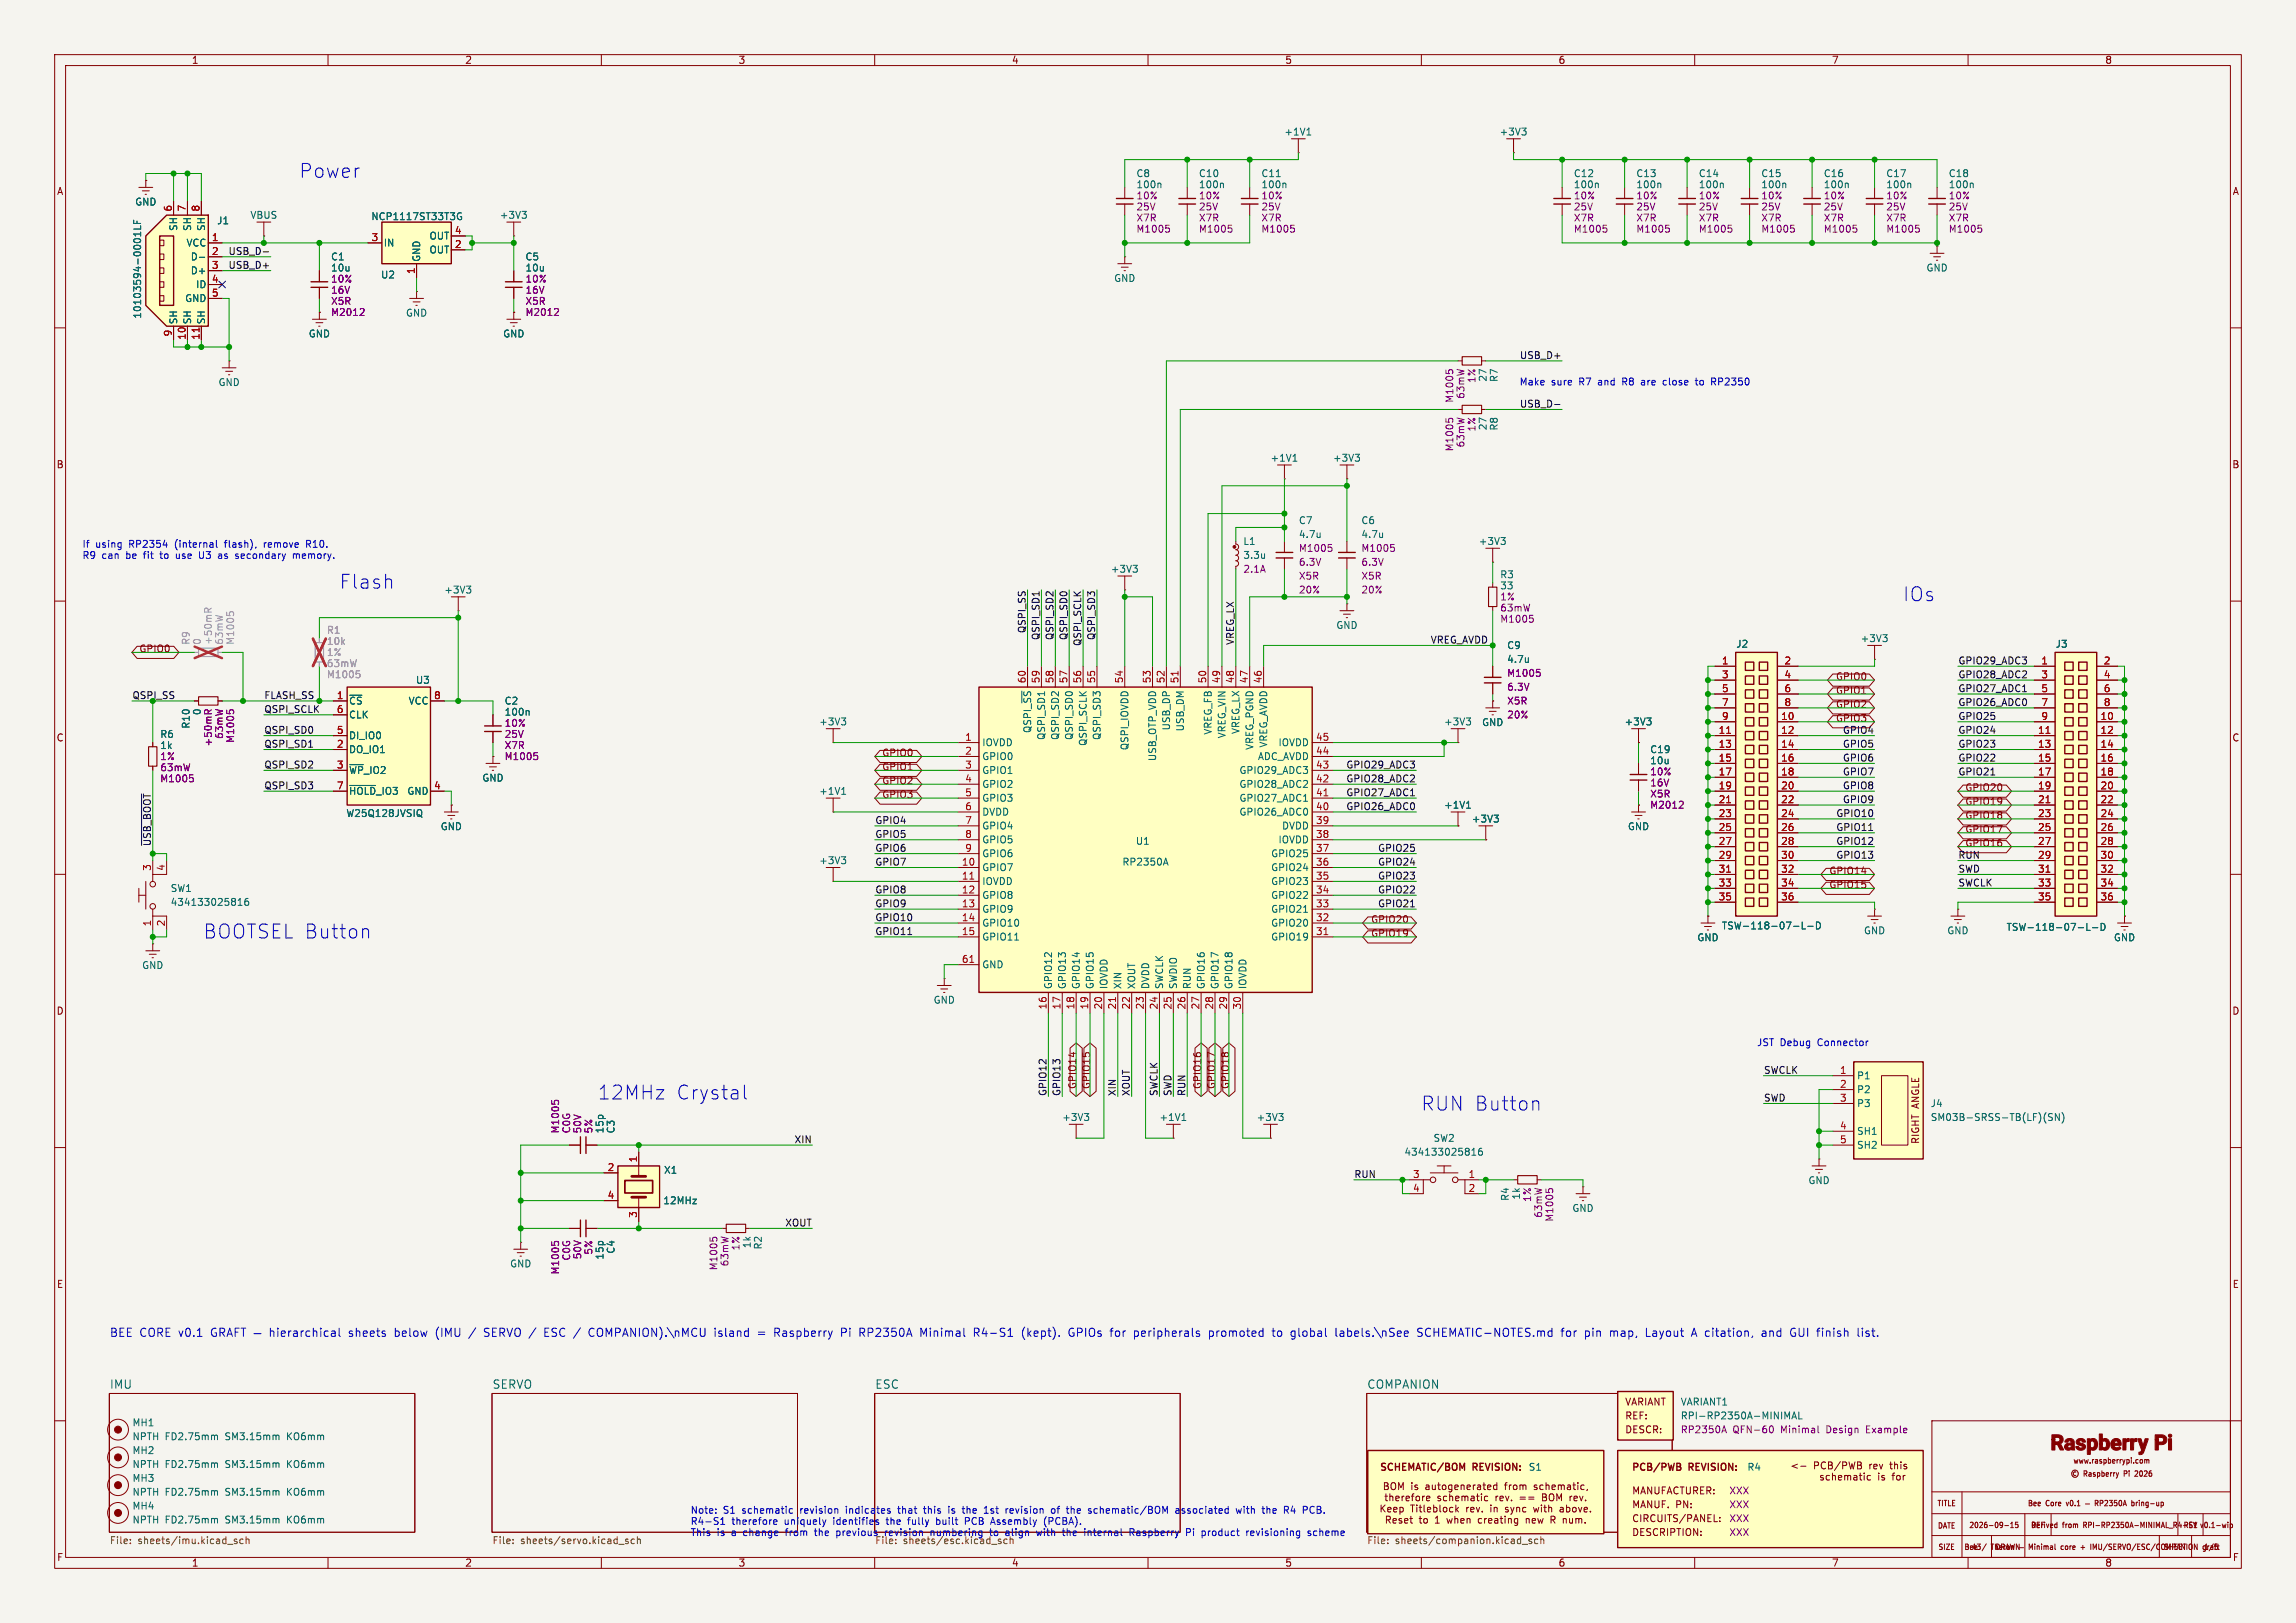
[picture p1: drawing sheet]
<svg xmlns="http://www.w3.org/2000/svg" width="420mm" height="297mm" viewBox="0 0 420 297" stroke-linecap="round" stroke-linejoin="round" font-family="sans-serif">
<defs><g id="words">
<g font-size="3.5" fill="#0000c2">
<text x="54.6" y="32.8">Power</text>
<text x="62" y="108">Flash</text>
<text x="348" y="110.2">IOs</text>
<text x="37.1" y="172">BOOTSEL Button</text>
<text x="109.2" y="201.4">12MHz</text>
<text x="123.6" y="201.4">Crystal</text>
<text x="259.8" y="203.5">RUN Button</text>
</g>
<g font-size="2.1" fill="#0000c2">
<text x="20" y="244.7">BEE CORE v0.1</text>
<text x="64.4" y="244.7">sheets</text>
<text x="73" y="244.7">below</text>
<text x="80.6" y="244.7">(IMU</text>
<text x="89.8" y="244.7">SERVO /</text>
<text x="101.1" y="244.7">ESC /</text>
<text x="109.6" y="244.7">COMPANION).\nMCU</text>
<text x="132.7" y="244.7">island</text>
<text x="140.8" y="244.7">=</text>
<text x="144" y="244.7">Raspberry</text>
<text x="156.3" y="244.7">Pi</text>
<text x="159.8" y="244.7">RP2350A</text>
<text x="171.1" y="244.7">Minimal</text>
<text x="181.1" y="244.7">R4-S1</text>
<text x="190" y="244.7">(kept).</text>
<text x="198.8" y="244.7">GPIOs</text>
<text x="206.6" y="244.7">for</text>
<text x="211" y="244.7">peripherals</text>
<text x="224.9" y="244.7">promoted</text>
<text x="236.7" y="244.7">to</text>
<text x="240.2" y="244.7">global</text>
<text x="248.5" y="244.7">labels.\nSee</text>
<text x="263.6" y="244.7">SCHEMATIC-NOTES.md</text>
<text x="290.2" y="244.7">for</text>
<text x="294.6" y="244.7">pin</text>
<text x="299.3" y="244.7">map,</text>
<text x="306.1" y="244.7">Layout</text>
<text x="314.6" y="244.7">A citation,</text>
<text x="327.7" y="244.7">and</text>
<text x="333.1" y="244.7">GUI finish</text>
</g>
<g font-size="2.1" fill="#006464">
<text x="20" y="254.2">IMU</text>
<text x="90" y="254.2">SERVO</text>
<text x="160" y="254.2">ESC</text>
<text x="250" y="254.2">COMPANION</text>
</g>
<g font-size="1.8" fill="#840000">
<text x="35" y="11.9">1</text>
<text x="85" y="11.9">2</text>
<text x="135" y="11.9">3</text>
<text x="185" y="11.9">4</text>
<text x="235" y="11.9">5</text>
<text x="285" y="11.9">6</text>
<text x="335" y="11.9">7</text>
<text x="385" y="11.9">8</text>
<text x="10.3" y="35.9">A</text>
<text x="408.3" y="35.9">A</text>
<text x="10.3" y="85.9">B</text>
<text x="408.2" y="85.9">B</text>
<text x="25.4" y="119.5">GPIO0</text>
<text x="335.7" y="124.6">GPIO0</text>
<text x="335.7" y="127.1">GPIO1</text>
<text x="335.7" y="129.6">GPIO2</text>
<text x="10.3" y="135.9">C</text>
<text x="335.7" y="132.2">GPIO3</text>
<text x="408.2" y="135.9">C</text>
<text x="161.3" y="141.1">GPIO1</text>
<text x="161.3" y="143.6">GPIO2</text>
<text x="161.3" y="138.5">GPIO0</text>
<text x="161.3" y="146.1">GPIO3</text>
<text x="359.4" y="150">GPIO18</text>
<text x="359.4" y="147.4">GPIO19</text>
<text x="359.4" y="144.9">GPIO20</text>
<text x="359.4" y="152.5">GPIO17</text>
<text x="359.4" y="155">GPIO16</text>
<text x="334.5" y="160.1">GPIO14</text>
<text x="334.5" y="162.7">GPIO15</text>
<text x="250.7" y="169">GPIO20</text>
<text x="250.7" y="171.5">GPIO19</text>
<text x="10.3" y="185.9">D</text>
<text x="408.2" y="185.9">D</text>
<text x="196.9" y="199.4" transform="rotate(-90 196.9 199.4)">GPIO14</text>
<text x="199.5" y="199.4" transform="rotate(-90 199.5 199.4)">GPIO15</text>
<text x="219.8" y="199.4" transform="rotate(-90 219.8 199.4)">GPIO16</text>
<text x="222.3" y="199.4" transform="rotate(-90 222.3 199.4)">GPIO17</text>
<text x="224.9" y="199.4" transform="rotate(-90 224.9 199.4)">GPIO18</text>
<text x="351.3" y="209.4" transform="rotate(-90 351.3 209.4)">RIGHT ANGLE</text>
<text x="10.3" y="235.9">E</text>
<text x="408.3" y="235.9">E</text>
<text x="297.2" y="257.4">VARIANT</text>
<text x="297.2" y="262.5">DESCR:</text>
<text x="297.2" y="259.9">REF:</text>
<text x="252.2" y="269.5">SCHEMATIC/BOM</text>
<text x="298.3" y="269.5">PCB/PWB</text>
<text x="308.9" y="269.5">REVISION:</text>
<text x="254.8" y="275.9">rev.</text>
<text x="259.5" y="275.9">==</text>
<text x="279.3" y="275.9">Titleblock</text>
<text x="289.6" y="275.9">rev.</text>
<text x="297.1" y="275.9">sync</text>
<text x="298.5" y="273.7">MANUFACTURER:</text>
<text x="302.5" y="275.9">with</text>
<text x="316.5" y="270.1">&lt;-</text>
<text x="331.1" y="270.1">rev</text>
<text x="335.2" y="270.1">this</text>
<text x="345.6" y="270.1">schematic</text>
<text x="298.5" y="278.7">CIRCUITS/PANEL:</text>
<text x="298.5" y="281.3">DESCRIPTION:</text>
<text x="306" y="276.2">PN:</text>
<text x="10.3" y="285.9">F</text>
<text x="35" y="286.9">1</text>
<text x="85" y="286.9">2</text>
<text x="135" y="286.9">3</text>
<text x="185" y="286.9">4</text>
<text x="235" y="286.9">5</text>
<text x="285" y="286.9">6</text>
<text x="335" y="286.9">7</text>
<text x="385" y="286.9">8</text>
<text x="408.3" y="285.9">F</text>
</g>
<g font-size="1.8" fill="#006464">
<text x="234.8" y="25">+1V1</text>
<text x="274.2" y="25">+3V3</text>
<text x="207.8" y="32.6">C8</text>
<text x="207.8" y="34.6">100n</text>
<text x="219.2" y="34.6">100n</text>
<text x="219.2" y="32.6">C10</text>
<text x="230.6" y="34.6">100n</text>
<text x="230.6" y="32.6">C11</text>
<text x="287.8" y="34.6">100n</text>
<text x="287.8" y="32.6">C12</text>
<text x="299.2" y="34.6">100n</text>
<text x="299.2" y="32.6">C13</text>
<text x="310.7" y="34.6">100n</text>
<text x="310.7" y="32.6">C14</text>
<text x="322.1" y="34.6">100n</text>
<text x="322.1" y="32.6">C15</text>
<text x="333.5" y="34.6">100n</text>
<text x="333.5" y="32.6">C16</text>
<text x="344.9" y="34.6">100n</text>
<text x="344.9" y="32.6">C17</text>
<text x="356.4" y="34.6">100n</text>
<text x="356.4" y="32.6">C18</text>
<text x="24.6" y="37.8">GND</text>
<text x="39.6" y="41.2">J1</text>
<text x="45.7" y="40.2">VBUS</text>
<text x="67.8" y="40.5">NCP1117ST33T3G</text>
<text x="91.3" y="40.2">+3V3</text>
<text x="32.6" y="42.4" transform="rotate(-90 32.6 42.4)">SH</text>
<text x="34" y="45.3">VCC</text>
<text x="34.8" y="47.9">D-</text>
<text x="35.2" y="42.4" transform="rotate(-90 35.2 42.4)">SH</text>
<text x="37.7" y="42.4" transform="rotate(-90 37.7 42.4)">SH</text>
<text x="60.5" y="47.9">C1</text>
<text x="70.1" y="45.3">IN</text>
<text x="78.5" y="44">OUT</text>
<text x="78.5" y="46.6">OUT</text>
<text x="96" y="47.9">C5</text>
<text x="34.8" y="50.4">D+</text>
<text x="35.8" y="52.9">ID</text>
<text x="69.6" y="51.2">U2</text>
<text x="77.1" y="48" transform="rotate(-90 77.1 48)">GND</text>
<text x="203.7" y="51.8">GND</text>
<text x="352.3" y="49.9">GND</text>
<text x="26" y="58.4" transform="rotate(-90 26 58.4)">10103594-0001LF</text>
<text x="32.6" y="59.4" transform="rotate(-90 32.6 59.4)">SH</text>
<text x="33.8" y="55.5">GND</text>
<text x="35.2" y="59.4" transform="rotate(-90 35.2 59.4)">SH</text>
<text x="37.7" y="59.4" transform="rotate(-90 37.7 59.4)">SH</text>
<text x="74.2" y="58.1">GND</text>
<text x="56.4" y="62">GND</text>
<text x="91.9" y="62">GND</text>
<text x="39.9" y="70.8">GND</text>
<text x="272.1" y="69.9" transform="rotate(-90 272.1 69.9)">27</text>
<text x="274.2" y="70" transform="rotate(-90 274.2 70)">R7</text>
<text x="272.1" y="78.8" transform="rotate(-90 272.1 78.8)">27</text>
<text x="274.2" y="78.9" transform="rotate(-90 274.2 78.9)">R8</text>
<text x="232.3" y="84.7">+1V1</text>
<text x="243.7" y="84.7">+3V3</text>
<text x="227.3" y="99.9">L1</text>
<text x="237.5" y="96.1">C7</text>
<text x="237.5" y="98.7">4.7u</text>
<text x="248.9" y="96.1">C6</text>
<text x="248.9" y="98.7">4.7u</text>
<text x="270.4" y="99.9">+3V3</text>
<text x="203.1" y="105">+3V3</text>
<text x="227.3" y="102.5">3.3u</text>
<text x="274.3" y="106">R3</text>
<text x="81.2" y="108.8">+3V3</text>
<text x="244.3" y="115.3">GND</text>
<text x="275.6" y="119">C9</text>
<text x="317.5" y="118.7">J2</text>
<text x="340.3" y="117.7">+3V3</text>
<text x="375.9" y="118.7">J3</text>
<text x="76" y="125.3">U3</text>
<text x="275.6" y="121.5">4.7u</text>
<text x="63.8" y="129.1">~{CS}</text>
<text x="63.8" y="131.7">CLK</text>
<text x="74.7" y="129.1">VCC</text>
<text x="92.2" y="129.1">C2</text>
<text x="92.2" y="131.2">100n</text>
<text x="29.2" y="135.2">R6</text>
<text x="34.9" y="133.4" transform="rotate(-90 34.9 133.4)">R10</text>
<text x="63.8" y="135.5">DI_IO0</text>
<text x="149.8" y="132.9">+3V3</text>
<text x="179.6" y="136.8">IOVDD</text>
<text x="188.8" y="134.2" transform="rotate(-90 188.8 134.2)">QSPI_~{SS}</text>
<text x="191.4" y="135.5" transform="rotate(-90 191.4 135.5)">QSPI_SD1</text>
<text x="193.9" y="135.5" transform="rotate(-90 193.9 135.5)">QSPI_SD2</text>
<text x="196.4" y="135.5" transform="rotate(-90 196.4 135.5)">QSPI_SD0</text>
<text x="199" y="136.6" transform="rotate(-90 199 136.6)">QSPI_SCLK</text>
<text x="201.5" y="135.5" transform="rotate(-90 201.5 135.5)">QSPI_SD3</text>
<text x="206.6" y="137.4" transform="rotate(-90 206.6 137.4)">QSPI_IOVDD</text>
<text x="214.2" y="133.8" transform="rotate(-90 214.2 133.8)">USB_DP</text>
<text x="216.8" y="133.9" transform="rotate(-90 216.8 133.9)">USB_DM</text>
<text x="221.8" y="134.5" transform="rotate(-90 221.8 134.5)">VREG_FB</text>
<text x="224.4" y="135.2" transform="rotate(-90 224.4 135.2)">VREG_VIN</text>
<text x="226.9" y="134.4" transform="rotate(-90 226.9 134.4)">VREG_LX</text>
<text x="229.5" y="137.3" transform="rotate(-90 229.5 137.3)">VREG_PGND</text>
<text x="232" y="136.9" transform="rotate(-90 232 136.9)">VREG_AVDD</text>
<text x="233.8" y="136.8">IOVDD</text>
<text x="264.1" y="132.9">+3V3</text>
<text x="271" y="133.1">GND</text>
<text x="297.1" y="132.9">+3V3</text>
<text x="63.8" y="138">DO_IO1</text>
<text x="63.8" y="141.8">~{WP}_IO2</text>
<text x="88.1" y="143.2">GND</text>
<text x="179.6" y="139.3">GPIO0</text>
<text x="179.6" y="141.8">GPIO1</text>
<text x="211.7" y="139.4" transform="rotate(-90 211.7 139.4)">USB_OTP_VDD</text>
<text x="226.6" y="141.8">GPIO29_ADC3</text>
<text x="230" y="139.3">ADC_AVDD</text>
<text x="301.8" y="138">C19</text>
<text x="63.3" y="149.7">W25Q128JVSIQ</text>
<text x="63.8" y="145.6">~{HOLD}_IO3GND</text>
<text x="149.8" y="145.6">+1V1</text>
<text x="179.6" y="144.4">GPIO2</text>
<text x="179.6" y="146.9">GPIO3</text>
<text x="179.6" y="149.5">DVDD</text>
<text x="226.6" y="144.4">GPIO28_ADC2</text>
<text x="226.6" y="146.9">GPIO27_ADC1</text>
<text x="226.6" y="149.5">GPIO26_ADC0</text>
<text x="264.1" y="148.2">+1V1</text>
<text x="80.5" y="152.1">GND</text>
<text x="179.6" y="152">GPIO4</text>
<text x="179.6" y="154.5">GPIO5</text>
<text x="207.7" y="154.8">U1</text>
<text x="233.8" y="154.5">IOVDD</text>
<text x="234.4" y="152">DVDD</text>
<text x="269.1" y="150.7">+3V3</text>
<text x="297.7" y="152.1">GND</text>
<text x="149.8" y="158.3">+3V3</text>
<text x="179.6" y="157.1">GPIO6</text>
<text x="179.6" y="159.6">GPIO7</text>
<text x="205.2" y="158.6">RP2350A</text>
<text x="232.4" y="157.1">GPIO25</text>
<text x="232.4" y="159.6">GPIO24</text>
<text x="31.1" y="163.4">SW1</text>
<text x="31.1" y="166">434133025816</text>
<text x="179.6" y="162.2">IOVDD</text>
<text x="179.6" y="164.7">GPIO8</text>
<text x="179.6" y="167.2">GPIO9</text>
<text x="232.4" y="162.2">GPIO23</text>
<text x="232.4" y="164.7">GPIO22</text>
<text x="232.4" y="167.2">GPIO21</text>
<text x="179.6" y="169.8">GPIO10</text>
<text x="179.6" y="172.3">GPIO11</text>
<text x="232.4" y="169.8">GPIO20</text>
<text x="232.4" y="172.3">GPIO19</text>
<text x="310.4" y="172.4">GND</text>
<text x="314.9" y="170.3">TSW-118-07-L-D</text>
<text x="340.9" y="171.2">GND</text>
<text x="356.1" y="171.2">GND</text>
<text x="366.9" y="170.5">TSW-118-07-L-D</text>
<text x="386.6" y="172.4">GND</text>
<text x="25.9" y="177.5">GND</text>
<text x="179.6" y="177.4">GND</text>
<text x="170.7" y="183.9">GND</text>
<text x="192.6" y="181.1" transform="rotate(-90 192.6 181.1)">GPIO12</text>
<text x="195.2" y="181.1" transform="rotate(-90 195.2 181.1)">GPIO13</text>
<text x="197.7" y="181.1" transform="rotate(-90 197.7 181.1)">GPIO14</text>
<text x="200.3" y="181.1" transform="rotate(-90 200.3 181.1)">GPIO15</text>
<text x="202.8" y="181.1" transform="rotate(-90 202.8 181.1)">IOVDD</text>
<text x="205.3" y="181.1" transform="rotate(-90 205.3 181.1)">XIN</text>
<text x="207.9" y="181.1" transform="rotate(-90 207.9 181.1)">XOUT</text>
<text x="210.4" y="181.1" transform="rotate(-90 210.4 181.1)">DVDD</text>
<text x="213" y="181.1" transform="rotate(-90 213 181.1)">SWCLK</text>
<text x="215.5" y="181.1" transform="rotate(-90 215.5 181.1)">SWDIO</text>
<text x="218" y="181.1" transform="rotate(-90 218 181.1)">RUN</text>
<text x="220.6" y="181.1" transform="rotate(-90 220.6 181.1)">GPIO16</text>
<text x="223.1" y="181.1" transform="rotate(-90 223.1 181.1)">GPIO17</text>
<text x="225.7" y="181.1" transform="rotate(-90 225.7 181.1)">GPIO18</text>
<text x="228.2" y="181.1" transform="rotate(-90 228.2 181.1)">IOVDD</text>
<text x="339.6" y="197.7">P1</text>
<text x="339.6" y="200.3">P2</text>
<text x="339.6" y="202.8">P3</text>
<text x="353.1" y="202.8">J4</text>
<text x="110.6" y="207.5" transform="rotate(-90 110.6 207.5)">15p</text>
<text x="112.6" y="207.5" transform="rotate(-90 112.6 207.5)">C3</text>
<text x="194.2" y="205.3">+3V3</text>
<text x="212" y="205.3">+1V1</text>
<text x="229.8" y="205.3">+3V3</text>
<text x="262.1" y="209.1">SW2</text>
<text x="339.6" y="207.9">SH1</text>
<text x="353.1" y="205.3">SM03B-SRSS-TB(LF)(SN)</text>
<text x="121.4" y="215">X1</text>
<text x="256.8" y="211.7">434133025816</text>
<text x="339.6" y="210.4">SH2</text>
<text x="121.2" y="220.6">12MHz</text>
<text x="276.2" y="219.9" transform="rotate(-90 276.2 219.9)">R4</text>
<text x="287.5" y="222">GND</text>
<text x="330.7" y="216.9">GND</text>
<text x="93.2" y="232.1">GND</text>
<text x="110.6" y="230.6" transform="rotate(-90 110.6 230.6)">15p</text>
<text x="112.6" y="229.5" transform="rotate(-90 112.6 229.5)">C4</text>
<text x="137.5" y="228.5" transform="rotate(-90 137.5 228.5)">1k</text>
<text x="139.5" y="228.8" transform="rotate(-90 139.5 228.8)">R2</text>
<text x="307.3" y="257.4">VARIANT1</text>
<text x="24.1" y="263.8">NPTH</text>
<text x="24.1" y="261.2">MH1</text>
<text x="30.2" y="263.8">FD2.75mm</text>
<text x="41.4" y="263.8">SM3.15mm</text>
<text x="52.8" y="263.8">KO6mm</text>
<text x="307.3" y="259.9">RPI-RP2350A-MINIMAL</text>
<text x="24.1" y="268.8">NPTH</text>
<text x="24.1" y="266.3">MH2</text>
<text x="30.2" y="268.8">FD2.75mm</text>
<text x="41.4" y="268.8">SM3.15mm</text>
<text x="52.8" y="268.8">KO6mm</text>
<text x="269.4" y="269.5">REVISION: S1</text>
<text x="319.5" y="269.3">R4</text>
<text x="24.1" y="273.9">NPTH</text>
<text x="24.1" y="271.4">MH3</text>
<text x="30.2" y="273.9">FD2.75mm</text>
<text x="41.4" y="273.9">SM3.15mm</text>
<text x="52.8" y="273.9">KO6mm</text>
<text x="24.1" y="279">NPTH</text>
<text x="24.1" y="276.5">MH4</text>
<text x="30.2" y="279">FD2.75mm</text>
<text x="41.4" y="279">SM3.15mm</text>
<text x="52.8" y="279">KO6mm</text>
</g>
<g font-size="1.8" fill="#a90000">
<text x="31.5" y="38.8" transform="rotate(-90 31.5 38.8)">6</text>
<text x="34" y="38.8" transform="rotate(-90 34 38.8)">7</text>
<text x="36.6" y="38.8" transform="rotate(-90 36.6 38.8)">8</text>
<text x="38.7" y="44.2">1</text>
<text x="38.7" y="46.7">2</text>
<text x="67.9" y="44.2">3</text>
<text x="83.1" y="42.9">4</text>
<text x="83.1" y="45.5">2</text>
<text x="38.7" y="49.3">3</text>
<text x="38.7" y="51.8">4</text>
<text x="75.9" y="50.2" transform="rotate(-90 75.9 50.2)">1</text>
<text x="38.7" y="54.4">5</text>
<text x="31.5" y="61.7" transform="rotate(-90 31.5 61.7)">9</text>
<text x="34" y="62.3" transform="rotate(-90 34 62.3)">10</text>
<text x="36.6" y="62.3" transform="rotate(-90 36.6 62.3)">11</text>
<text x="187.7" y="125.1" transform="rotate(-90 187.7 125.1)">60</text>
<text x="190.2" y="125.1" transform="rotate(-90 190.2 125.1)">59</text>
<text x="192.8" y="125.1" transform="rotate(-90 192.8 125.1)">58</text>
<text x="195.3" y="125.1" transform="rotate(-90 195.3 125.1)">57</text>
<text x="197.9" y="125.1" transform="rotate(-90 197.9 125.1)">56</text>
<text x="200.4" y="125.1" transform="rotate(-90 200.4 125.1)">55</text>
<text x="205.5" y="125.1" transform="rotate(-90 205.5 125.1)">54</text>
<text x="210.6" y="125.1" transform="rotate(-90 210.6 125.1)">53</text>
<text x="213.1" y="125.1" transform="rotate(-90 213.1 125.1)">52</text>
<text x="215.6" y="125.1" transform="rotate(-90 215.6 125.1)">51</text>
<text x="220.7" y="125.1" transform="rotate(-90 220.7 125.1)">50</text>
<text x="223.3" y="125.1" transform="rotate(-90 223.3 125.1)">49</text>
<text x="225.8" y="125.1" transform="rotate(-90 225.8 125.1)">48</text>
<text x="228.3" y="125.1" transform="rotate(-90 228.3 125.1)">47</text>
<text x="230.9" y="125.1" transform="rotate(-90 230.9 125.1)">46</text>
<text x="314.9" y="121.7">1</text>
<text x="314.9" y="124.2">3</text>
<text x="326.3" y="121.7">2</text>
<text x="326.3" y="124.2">4</text>
<text x="373.3" y="121.7">1</text>
<text x="373.3" y="124.2">3</text>
<text x="384.7" y="121.7">2</text>
<text x="384.7" y="124.2">4</text>
<text x="61.5" y="128">1</text>
<text x="61.5" y="130.6">6</text>
<text x="79.3" y="128">8</text>
<text x="314.9" y="126.7">5</text>
<text x="314.9" y="129.3">7</text>
<text x="314.9" y="131.8">9</text>
<text x="325.7" y="131.8">10</text>
<text x="326.3" y="126.7">6</text>
<text x="326.3" y="129.3">8</text>
<text x="373.3" y="126.7">5</text>
<text x="373.3" y="129.3">7</text>
<text x="373.3" y="131.8">9</text>
<text x="384.1" y="131.8">10</text>
<text x="384.7" y="126.7">6</text>
<text x="384.7" y="129.3">8</text>
<text x="61.5" y="134.4">5</text>
<text x="61.5" y="136.9">2</text>
<text x="176.5" y="135.6">1</text>
<text x="240.6" y="135.6">45</text>
<text x="314.3" y="134.4">11</text>
<text x="314.3" y="136.9">13</text>
<text x="325.7" y="134.4">12</text>
<text x="325.7" y="136.9">14</text>
<text x="372.7" y="134.4">11</text>
<text x="372.7" y="136.9">13</text>
<text x="384.1" y="134.4">12</text>
<text x="384.1" y="136.9">14</text>
<text x="61.5" y="140.7">3</text>
<text x="176.5" y="138.2">2</text>
<text x="176.5" y="140.7">3</text>
<text x="176.5" y="143.3">4</text>
<text x="240.6" y="138.2">44</text>
<text x="240.6" y="140.7">43</text>
<text x="240.6" y="143.3">42</text>
<text x="314.3" y="139.4">15</text>
<text x="314.3" y="142">17</text>
<text x="325.7" y="139.4">16</text>
<text x="325.7" y="142">18</text>
<text x="372.7" y="139.4">15</text>
<text x="372.7" y="142">17</text>
<text x="384.1" y="139.4">16</text>
<text x="384.1" y="142">18</text>
<text x="61.5" y="144.5">7</text>
<text x="79.3" y="144.5">4</text>
<text x="176.5" y="145.8">5</text>
<text x="176.5" y="148.3">6</text>
<text x="240.6" y="145.8">41</text>
<text x="240.6" y="148.3">40</text>
<text x="314.3" y="144.5">19</text>
<text x="314.3" y="147.1">21</text>
<text x="314.3" y="149.6">23</text>
<text x="325.7" y="144.5">20</text>
<text x="325.7" y="147.1">22</text>
<text x="325.7" y="149.6">24</text>
<text x="372.7" y="144.5">19</text>
<text x="372.7" y="147.1">21</text>
<text x="372.7" y="149.6">23</text>
<text x="384.1" y="144.5">20</text>
<text x="384.1" y="147.1">22</text>
<text x="384.1" y="149.6">24</text>
<text x="176.5" y="150.9">7</text>
<text x="176.5" y="153.4">8</text>
<text x="176.5" y="156">9</text>
<text x="240.6" y="150.9">39</text>
<text x="240.6" y="153.4">38</text>
<text x="240.6" y="156">37</text>
<text x="314.3" y="152.1">25</text>
<text x="314.3" y="154.7">27</text>
<text x="325.7" y="152.1">26</text>
<text x="325.7" y="154.7">28</text>
<text x="372.7" y="152.1">25</text>
<text x="372.7" y="154.7">27</text>
<text x="384.1" y="152.1">26</text>
<text x="384.1" y="154.7">28</text>
<text x="27.7" y="159.5" transform="rotate(-90 27.7 159.5)">3</text>
<text x="30.2" y="159.5" transform="rotate(-90 30.2 159.5)">4</text>
<text x="175.9" y="158.5">10</text>
<text x="175.9" y="161">11</text>
<text x="240.6" y="158.5">36</text>
<text x="240.6" y="161">35</text>
<text x="314.3" y="157.2">29</text>
<text x="314.3" y="159.8">31</text>
<text x="325.7" y="157.2">30</text>
<text x="325.7" y="159.8">32</text>
<text x="372.7" y="157.2">29</text>
<text x="372.7" y="159.8">31</text>
<text x="384.1" y="157.2">30</text>
<text x="384.1" y="159.8">32</text>
<text x="175.9" y="163.6">12</text>
<text x="175.9" y="166.1">13</text>
<text x="240.6" y="163.6">34</text>
<text x="240.6" y="166.1">33</text>
<text x="314.3" y="162.3">33</text>
<text x="314.3" y="164.8">35</text>
<text x="325.7" y="162.3">34</text>
<text x="325.7" y="164.8">36</text>
<text x="372.7" y="162.3">33</text>
<text x="372.7" y="164.8">35</text>
<text x="384.1" y="162.3">34</text>
<text x="384.1" y="164.8">36</text>
<text x="27.7" y="169.6" transform="rotate(-90 27.7 169.6)">1</text>
<text x="30.2" y="169.6" transform="rotate(-90 30.2 169.6)">2</text>
<text x="175.9" y="168.7">14</text>
<text x="175.9" y="171.2">15</text>
<text x="240.6" y="168.7">32</text>
<text x="240.6" y="171.2">31</text>
<text x="175.9" y="176.3">61</text>
<text x="191.5" y="184.8" transform="rotate(-90 191.5 184.8)">16</text>
<text x="194.1" y="184.8" transform="rotate(-90 194.1 184.8)">17</text>
<text x="196.6" y="184.8" transform="rotate(-90 196.6 184.8)">18</text>
<text x="199.1" y="184.8" transform="rotate(-90 199.1 184.8)">19</text>
<text x="201.7" y="184.8" transform="rotate(-90 201.7 184.8)">20</text>
<text x="204.2" y="184.8" transform="rotate(-90 204.2 184.8)">21</text>
<text x="206.8" y="184.8" transform="rotate(-90 206.8 184.8)">22</text>
<text x="209.3" y="184.8" transform="rotate(-90 209.3 184.8)">23</text>
<text x="211.8" y="184.8" transform="rotate(-90 211.8 184.8)">24</text>
<text x="214.4" y="184.8" transform="rotate(-90 214.4 184.8)">25</text>
<text x="216.9" y="184.8" transform="rotate(-90 216.9 184.8)">26</text>
<text x="219.5" y="184.8" transform="rotate(-90 219.5 184.8)">27</text>
<text x="222" y="184.8" transform="rotate(-90 222 184.8)">28</text>
<text x="224.5" y="184.8" transform="rotate(-90 224.5 184.8)">29</text>
<text x="227.1" y="184.8" transform="rotate(-90 227.1 184.8)">30</text>
<text x="336.5" y="196.6">1</text>
<text x="336.5" y="199.1">2</text>
<text x="336.5" y="201.7">3</text>
<text x="336.5" y="206.8">4</text>
<text x="336.5" y="209.3">5</text>
<text x="111.1" y="214.4">2</text>
<text x="116.6" y="212.8" transform="rotate(-90 116.6 212.8)">1</text>
<text x="258.4" y="215.6">3</text>
<text x="268.5" y="215.6">1</text>
<text x="111.1" y="219.5">4</text>
<text x="258.4" y="218.2">4</text>
<text x="268.5" y="218.2">2</text>
<text x="116.6" y="223" transform="rotate(-90 116.6 223)">3</text>
</g>
<g font-size="1.8" fill="#840084">
<text x="207.8" y="38.7">25V</text>
<text x="207.8" y="40.7">X7R</text>
<text x="207.8" y="36.7">10%</text>
<text x="219.2" y="38.7">25V</text>
<text x="219.2" y="40.7">X7R</text>
<text x="219.2" y="36.7">10%</text>
<text x="230.6" y="38.7">25V</text>
<text x="230.6" y="40.7">X7R</text>
<text x="230.6" y="36.7">10%</text>
<text x="287.8" y="38.7">25V</text>
<text x="287.8" y="40.7">X7R</text>
<text x="287.8" y="36.7">10%</text>
<text x="299.2" y="38.7">25V</text>
<text x="299.2" y="40.7">X7R</text>
<text x="299.2" y="36.7">10%</text>
<text x="310.7" y="38.7">25V</text>
<text x="310.7" y="40.7">X7R</text>
<text x="310.7" y="36.7">10%</text>
<text x="322.1" y="38.7">25V</text>
<text x="322.1" y="40.7">X7R</text>
<text x="322.1" y="36.7">10%</text>
<text x="333.5" y="38.7">25V</text>
<text x="333.5" y="40.7">X7R</text>
<text x="333.5" y="36.7">10%</text>
<text x="344.9" y="38.7">25V</text>
<text x="344.9" y="40.7">X7R</text>
<text x="344.9" y="36.7">10%</text>
<text x="356.4" y="38.7">25V</text>
<text x="356.4" y="40.7">X7R</text>
<text x="356.4" y="36.7">10%</text>
<text x="207.8" y="42.8">M1005</text>
<text x="219.2" y="42.8">M1005</text>
<text x="230.6" y="42.8">M1005</text>
<text x="287.8" y="42.8">M1005</text>
<text x="299.2" y="42.8">M1005</text>
<text x="310.7" y="42.8">M1005</text>
<text x="322.1" y="42.8">M1005</text>
<text x="333.5" y="42.8">M1005</text>
<text x="344.9" y="42.8">M1005</text>
<text x="356.4" y="42.8">M1005</text>
<text x="60.5" y="49.9">10u</text>
<text x="60.5" y="53.9">16V</text>
<text x="60.5" y="51.9">10%</text>
<text x="96" y="49.9">10u</text>
<text x="96" y="53.9">16V</text>
<text x="96" y="51.9">10%</text>
<text x="60.5" y="58">M2012</text>
<text x="60.5" y="56">X5R</text>
<text x="96" y="58">M2012</text>
<text x="96" y="56">X5R</text>
<text x="270.1" y="70.2" transform="rotate(-90 270.1 70.2)">1%</text>
<text x="266" y="73.8" transform="rotate(-90 266 73.8)">M1005</text>
<text x="268.1" y="73.1" transform="rotate(-90 268.1 73.1)">63mW</text>
<text x="266" y="82.7" transform="rotate(-90 266 82.7)">M1005</text>
<text x="268.1" y="82" transform="rotate(-90 268.1 82)">63mW</text>
<text x="270.1" y="79.1" transform="rotate(-90 270.1 79.1)">1%</text>
<text x="237.5" y="101.2">M1005</text>
<text x="248.9" y="101.2">M1005</text>
<text x="227.3" y="105">2.1A</text>
<text x="237.5" y="103.7">6.3V</text>
<text x="237.5" y="106.3">X5R</text>
<text x="248.9" y="103.7">6.3V</text>
<text x="248.9" y="106.3">X5R</text>
<text x="237.5" y="108.8">20%</text>
<text x="248.9" y="108.8">20%</text>
<text x="274.3" y="112.1">63mW</text>
<text x="274.3" y="110.1">1%</text>
<text x="274.3" y="108.1">33</text>
<text x="274.3" y="114.1">M1005</text>
<text x="275.6" y="124.1">M1005</text>
<text x="36.9" y="131" transform="rotate(-90 36.9 131)">0</text>
<text x="275.6" y="126.6">6.3V</text>
<text x="275.6" y="129.1">X5R</text>
<text x="275.6" y="131.7">20%</text>
<text x="29.2" y="137.3">1k</text>
<text x="39" y="136.7" transform="rotate(-90 39 136.7)">+50mR</text>
<text x="41" y="135.3" transform="rotate(-90 41 135.3)">63mW</text>
<text x="43" y="136" transform="rotate(-90 43 136)">M1005</text>
<text x="92.2" y="135.2">25V</text>
<text x="92.2" y="137.3">X7R</text>
<text x="92.2" y="133.2">10%</text>
<text x="29.2" y="141.3">63mW</text>
<text x="29.2" y="139.3">1%</text>
<text x="29.2" y="143.4">M1005</text>
<text x="92.2" y="139.3">M1005</text>
<text x="301.8" y="140.1">10u</text>
<text x="301.8" y="142.1">10%</text>
<text x="301.8" y="148.2">M2012</text>
<text x="301.8" y="144.1">16V</text>
<text x="301.8" y="146.2">X5R</text>
<text x="102.5" y="207.5" transform="rotate(-90 102.5 207.5)">M1005</text>
<text x="104.5" y="207.5" transform="rotate(-90 104.5 207.5)">C0G</text>
<text x="106.5" y="207.5" transform="rotate(-90 106.5 207.5)">50V</text>
<text x="108.6" y="207.5" transform="rotate(-90 108.6 207.5)">5%</text>
<text x="278.2" y="219.6" transform="rotate(-90 278.2 219.6)">1k</text>
<text x="280.3" y="220" transform="rotate(-90 280.3 220)">1%</text>
<text x="282.3" y="222.9" transform="rotate(-90 282.3 222.9)">63mW</text>
<text x="284.3" y="223.7" transform="rotate(-90 284.3 223.7)">M1005</text>
<text x="102.5" y="233.3" transform="rotate(-90 102.5 233.3)">M1005</text>
<text x="104.5" y="230.8" transform="rotate(-90 104.5 230.8)">C0G</text>
<text x="106.5" y="230.5" transform="rotate(-90 106.5 230.5)">50V</text>
<text x="108.6" y="229.7" transform="rotate(-90 108.6 229.7)">5%</text>
<text x="131.4" y="232.6" transform="rotate(-90 131.4 232.6)">M1005</text>
<text x="133.5" y="231.8" transform="rotate(-90 133.5 231.8)">63mW</text>
<text x="135.5" y="228.9" transform="rotate(-90 135.5 228.9)">1%</text>
<text x="307.3" y="262.5">RP2350A</text>
<text x="317" y="262.5">QFN-60</text>
<text x="325.9" y="262.5">Minimal</text>
<text x="334.4" y="262.5">Design</text>
<text x="341.8" y="262.5">Example</text>
<text x="316.2" y="273.7">XXX</text>
<text x="316.2" y="281.3">XXX</text>
<text x="316.2" y="276.2">XXX</text>
<text x="316.2" y="278.7">XXX</text>
</g>
<g font-size="1.8" fill="#0f0f0f">
<text x="41.7" y="46.7">USB_D-</text>
<text x="41.7" y="49.3">USB_D+</text>
<text x="277.9" y="65.8">USB_D+</text>
<text x="277.9" y="74.7">USB_D-</text>
<text x="187.7" y="116" transform="rotate(-90 187.7 116)">QSPI_SS</text>
<text x="190.2" y="117.2" transform="rotate(-90 190.2 117.2)">QSPI_SD1</text>
<text x="192.8" y="117.2" transform="rotate(-90 192.8 117.2)">QSPI_SD2</text>
<text x="195.3" y="117.2" transform="rotate(-90 195.3 117.2)">QSPI_SD0</text>
<text x="197.9" y="118.3" transform="rotate(-90 197.9 118.3)">QSPI_SCLK</text>
<text x="200.4" y="117.2" transform="rotate(-90 200.4 117.2)">QSPI_SD3</text>
<text x="225.8" y="118.1" transform="rotate(-90 225.8 118.1)">VREG_LX</text>
<text x="261.6" y="117.8">VREG_AVDD</text>
<text x="358.1" y="121.7">GPIO29_ADC3</text>
<text x="358.1" y="124.2">GPIO28_ADC2</text>
<text x="48.3" y="130.5">QSPI_SCLK</text>
<text x="48.3" y="128">FLASH_SS</text>
<text x="358.1" y="129.3">GPIO26_ADC0</text>
<text x="358.1" y="131.8">GPIO25</text>
<text x="358.1" y="126.7">GPIO27_ADC1</text>
<text x="48.3" y="136.9">QSPI_SD1</text>
<text x="48.3" y="134.4">QSPI_SD0</text>
<text x="337" y="134.4">GPIO4</text>
<text x="337" y="136.9">GPIO5</text>
<text x="358.1" y="134.4">GPIO24</text>
<text x="358.1" y="136.9">GPIO23</text>
<text x="48.3" y="140.7">QSPI_SD2</text>
<text x="246.2" y="140.7">GPIO29_ADC3</text>
<text x="246.2" y="143.2">GPIO28_ADC2</text>
<text x="337" y="142">GPIO7</text>
<text x="337" y="139.4">GPIO6</text>
<text x="358.1" y="142">GPIO21</text>
<text x="358.1" y="139.4">GPIO22</text>
<text x="48.3" y="144.5">QSPI_SD3</text>
<text x="246.2" y="145.8">GPIO27_ADC1</text>
<text x="246.2" y="148.3">GPIO26_ADC0</text>
<text x="335.8" y="149.6">GPIO10</text>
<text x="337" y="147.1">GPIO9</text>
<text x="337" y="144.5">GPIO8</text>
<text x="27.7" y="154.9" transform="rotate(-90 27.7 154.9)">~{USB_BOOT}</text>
<text x="160" y="150.9">GPIO4</text>
<text x="160" y="153.4">GPIO5</text>
<text x="160" y="155.9">GPIO6</text>
<text x="252" y="155.9">GPIO25</text>
<text x="335.8" y="152.1">GPIO11</text>
<text x="335.8" y="154.7">GPIO12</text>
<text x="160" y="158.5">GPIO7</text>
<text x="252" y="161">GPIO23</text>
<text x="252" y="158.5">GPIO24</text>
<text x="335.8" y="157.2">GPIO13</text>
<text x="358.1" y="157.2">RUN</text>
<text x="358.1" y="159.8">SWD</text>
<text x="160" y="166.1">GPIO9</text>
<text x="160" y="163.6">GPIO8</text>
<text x="252" y="166.1">GPIO21</text>
<text x="252" y="163.6">GPIO22</text>
<text x="358.1" y="162.3">SWCLK</text>
<text x="160" y="168.6">GPIO10</text>
<text x="160" y="171.2">GPIO11</text>
<text x="322.6" y="196.6">SWCLK</text>
<text x="191.5" y="200.7" transform="rotate(-90 191.5 200.7)">GPIO12</text>
<text x="194" y="200.7" transform="rotate(-90 194 200.7)">GPIO13</text>
<text x="204.2" y="200.7" transform="rotate(-90 204.2 200.7)">XIN</text>
<text x="206.7" y="200.7" transform="rotate(-90 206.7 200.7)">XOUT</text>
<text x="211.8" y="200.7" transform="rotate(-90 211.8 200.7)">SWCLK</text>
<text x="214.4" y="200.7" transform="rotate(-90 214.4 200.7)">SWD</text>
<text x="216.9" y="200.7" transform="rotate(-90 216.9 200.7)">RUN</text>
<text x="322.6" y="201.7">SWD</text>
<text x="145.2" y="209.3">XIN</text>
<text x="247.6" y="215.6">RUN</text>
<text x="143.5" y="224.5">XOUT</text>
</g>
<g font-size="1.8" fill="#0000c2">
<text x="277.9" y="70.6">Make</text>
<text x="283.8" y="70.6">sure</text>
<text x="289" y="70.6">R7</text>
<text x="292.6" y="70.6">and</text>
<text x="297.3" y="70.6">R8</text>
<text x="300.9" y="70.6">are</text>
<text x="305.1" y="70.6">close</text>
<text x="311.3" y="70.6">to</text>
<text x="314.3" y="70.6">RP2350</text>
<text x="15" y="100.3">If</text>
<text x="17.5" y="100.3">using</text>
<text x="23.7" y="100.3">RP2354</text>
<text x="32.3" y="100.3">(internal</text>
<text x="41.6" y="100.3">flash),</text>
<text x="49" y="100.3">remove</text>
<text x="56.9" y="100.3">R10.</text>
<text x="15" y="102.4">R9</text>
<text x="18.6" y="102.4">can</text>
<text x="23.2" y="102.4">be</text>
<text x="26.6" y="102.4">fit</text>
<text x="29.8" y="102.4">to</text>
<text x="32.9" y="102.4">use</text>
<text x="37.3" y="102.4">U3</text>
<text x="41" y="102.4">as</text>
<text x="44.4" y="102.4">secondary</text>
<text x="55.1" y="102.4">memory.</text>
<text x="321.3" y="191.5">JST Debug</text>
<text x="332.6" y="191.5">Connector</text>
<text x="194.7" y="275.9">BOM is</text>
<text x="217.5" y="275.9">from</text>
<text x="126.2" y="277.2">Note:</text>
<text x="126.2" y="279.3">R4-S1</text>
<text x="126.2" y="281.3">This</text>
<text x="131.2" y="281.3">is</text>
<text x="132.3" y="277.2">S1</text>
<text x="133.9" y="279.3">therefore</text>
<text x="134" y="281.3">a</text>
<text x="135.9" y="277.2">schematic</text>
<text x="136.3" y="281.3">change</text>
<text x="143.6" y="279.3">uniquely</text>
<text x="144.2" y="281.3">from</text>
<text x="146.7" y="277.2">revision</text>
<text x="149.8" y="281.3">the</text>
<text x="152.7" y="279.3">identifies</text>
<text x="153.9" y="281.3">previous</text>
<text x="155.2" y="277.2">indicates</text>
<text x="162.7" y="279.3">the</text>
<text x="163" y="281.3">revision</text>
<text x="165" y="277.2">that</text>
<text x="166.8" y="279.3">fully</text>
<text x="169.9" y="277.2">this</text>
<text x="171.5" y="281.3">numbering</text>
<text x="172.1" y="279.3">built</text>
<text x="174.6" y="277.2">is</text>
<text x="177.4" y="277.2">the</text>
<text x="177.6" y="279.3">PCB</text>
<text x="181.5" y="277.2">1st</text>
<text x="182.6" y="279.3">Assembly</text>
<text x="182.6" y="281.3">to</text>
<text x="185.7" y="281.3">align</text>
<text x="185.7" y="277.2">revision</text>
<text x="191.5" y="281.3">with</text>
<text x="192.5" y="279.3">(PCBA).</text>
<text x="194.2" y="277.2">of</text>
<text x="196.5" y="281.3">the</text>
<text x="197.3" y="277.2">the</text>
<text x="200.7" y="281.3">internal</text>
<text x="201.4" y="277.2">schematic/BOM</text>
<text x="209.2" y="281.3">Raspberry</text>
<text x="217.6" y="277.2">associated</text>
<text x="219.7" y="281.3">Pi</text>
<text x="222.7" y="281.3">product</text>
<text x="228.9" y="277.2">with</text>
<text x="231.1" y="281.3">revisioning</text>
<text x="233.9" y="277.2">the</text>
<text x="238" y="277.2">R4</text>
<text x="241.7" y="277.2">PCB.</text>
<text x="242.6" y="281.3">scheme</text>
<text x="160" y="282.9">File:</text>
<text x="165.2" y="282.9">sheets/esc.kicad_sch</text>
</g>
<g font-size="1.8" fill="#939391">
<text x="34.9" y="118.1" transform="rotate(-90 34.9 118.1)">R9</text>
<text x="36.9" y="118.1" transform="rotate(-90 36.9 118.1)">0</text>
<text x="59.7" y="116.2">R1</text>
<text x="59.7" y="118.2">10k</text>
</g>
<g font-size="1.8" fill="#9c9b98">
<text x="39" y="118.1" transform="rotate(-90 39 118.1)">+50mR</text>
<text x="41" y="118.1" transform="rotate(-90 41 118.1)">63mW</text>
<text x="43" y="118.1" transform="rotate(-90 43 118.1)">M1005</text>
<text x="59.7" y="122.3">63mW</text>
<text x="59.7" y="120.2">1%</text>
<text x="59.7" y="124.3">M1005</text>
</g>
<text font-size="1.8" fill="#009600" x="24.1" y="128">QSPI_SS</text>
<g font-size="1.8" fill="#725600">
<text x="20" y="282.9">File:</text>
<text x="25.2" y="282.9">sheets/imu.kicad_sch</text>
<text x="90" y="282.9">File:</text>
<text x="95.2" y="282.9">sheets/servo.kicad_sch</text>
<text x="250" y="282.9">File:</text>
<text x="255.2" y="282.9">sheets/companion.kicad_sch</text>
</g>
<g font-size="1.4" fill="#840000">
<text x="379.1" y="268">www.raspberrypi.com</text>
<text x="354.2" y="275.9">TITLE</text>
<text x="370.8" y="275.8">Bee</text>
<text x="374.2" y="275.8">Core</text>
<text x="378.2" y="275.8">v0.1</text>
<text x="388.8" y="270.4">Pi</text>
<text x="391" y="275.8">bring-up</text>
<text x="391.1" y="270.4">2026</text>
<text x="354.3" y="280">DATE</text>
<text x="360.1" y="279.8">2026-09-15</text>
<text x="371.4" y="279.9">REF</text>
<text x="371.4" y="279.8">Derived</text>
<text x="377.3" y="279.8">from</text>
<text x="381.4" y="279.8">RPI-RP2350A-MINIMAL_R4-S1REV v0.1-wip</text>
<text x="354.4" y="283.9">SIZE</text>
<text x="359.2" y="283.8">Bee</text>
<text x="360.6" y="283.8">A3 /</text>
<text x="364.5" y="283.8">Theron</text>
<text x="378.1" y="283.8">core</text>
<text x="384" y="283.8">IMU/SERVO/ESC/COMPANION 1/5graft</text>
<text x="395.7" y="283.9">SHEET</text>
</g>
</g></defs>
<path d="M0 0h420v297h-420z" fill="#f5f4ef" stroke="#f5f4ef" stroke-width=".18"/>
<g fill="none" stroke="#840000" stroke-width=".18">
<path d="M10 10h400v277h-400zM12 12h396v273h-396zM60 10v2M110 10v2M160 10v2M210 10v2M260 10v2M310 10v2M360 10v2M297.2 34.3v2M297.2 37.3v2.1M10 60h2"/>
<path d="M408 60h2M10 110h2M408 110h2M10 160h2M408 160h2M10 210h2M104.1 209.6h2.1M107.2 209.6h2M408 210h2M104.1 224.8h2.1M107.2 224.8h2M20 255h55.9v25.4h-55.9z"/>
<path d="M90 255h55.9v25.4h-55.9zM160 255h55.9v25.4h-55.9zM250 255h55.9v25.4h-55.9zM10 260h2M353.4 260h54.6v25h-54.6zM353.4 273h54.6M353.4 277h54.6M358.9 273v12M366.7 279.2h.7M367.8 279.6h.5M367.8 278.8l.2-.2v1M369.1 278.6h-.4l-.1 .4h.5v.5l-.1 .1-.4-.1"/>
<path d="M370.4 277v8M375.2 277v4M376 278.9h.3M376.3 279.5l-.3 .1M376.3 278.6v1M379.7 269.4a.33 .33 0 0 0-.5 .3 .33 .33 0 0 0 .5 .3M381.2 269.7l.5-.1v-.4h-.5v1M381.4 269.7l.3 .5M381.5 275.2h.7M382.1 269.5h.4v.7M382.5 269.7l-.4 .2 .1 .3 .3-.1M383.2 269.5h-.2l-.1 .1v.2l.3 .1v.2h-.3"/>
<path d="M383.3 275.1l.4-.1v-.4h-.4v1M383.5 275.1l.3 .5M383.7 269.5h.2l.2 .2-.1 .4h-.3M383.7 269.5v1M384.2 275.1l.4-.1v-.4h-.4v1M384.5 269.5h.2l.2 .2-.1 .4h-.3M384.5 269.2v1M385 274.7l.4-.1 .1 .2-.5 .8h.5M385.3 269.8l.4-.1-.1-.2h-.2l-.1 .1v.5h.3M385.8 274.6h.6l-.3 .3 .3 .1v.5l-.2 .1-.4-.1M386.1 269.5v.7M386.3 269.5l-.2 .2"/>
<path d="M386.6 269.5v.7M386.9 269.5l-.3 .2M387.1 269.5l.2 .7M387.2 274.6h-.4l-.1 .4h.5v.5l-.1 .1-.4-.1M387.3 270.2l-.2 .3M387.5 269.5l-.2 .7M387.7 274.6h.1a.56 .56 0 0 1 .3 .5 .56 .56 0 0 1-.3 .5 .71 .71 0 0 1-.1-1zM388.4 275.6l.3-1 .3 1M388.5 275.3h.4M390 274.9h.2l.2 .2-.1 .4h-.3M390 274.6v1M390.7 269.2l-.2 .1"/>
<path d="M391 269.6l-.5 .6h.5M391.5 267.1h.3l.1 .2-.1 .4h-.3M392.3 267.2l.3-.1 .1 .1M392.3 267.1v.7M392.7 267.2l.1-.1h.2l.1 .7M392.7 267.2v.6M398.4 277v4M403 277v4M407.5 278.6v.1M407.5 278.9v.7M408 278.9h.2l.2 .2-.1 .4h-.3M408 278.9v1"/>
<path d="M408 260h2M60 285v2M110 285v2M160 285v2M210 285v2M260 285v2M310 285v2M353.4 281h54.6M360 285v2M364.3 281v4M368.8 282.6l.5 1v-1M369.4 283.2h.8"/>
<path d="M371.2 283.6v-1l.3 .7 .3-.7v1M372.2 282.6v.1M372.2 282.9v.7M372.6 283l.4-.1v.7M372.6 282.9v.7M373.5 282.6v.1M373.5 282.9v.7M373.9 283l.2-.1 .2 .1M373.9 282.9v.7M374.3 283l.1-.1h.2l.1 .7M374.3 283v.6M375.1 282.9h.3l.1 .7"/>
<path d="M375.5 283.1l-.5 .2 .2 .3 .3-.1M375.9 282.6v.8l.1 .2M377.4 282.9h-.2l-.2 .2 .1 .4h.3M380.7 283.2h.6M381 282.8v.8M382.5 282.6v1M382.9 283.6v-1l.3 .7 .3-.7v1M395 281v4M400.9 281v4"/>
<circle cx="21.6" cy="261.6" r="1.9"/>
<circle cx="21.6" cy="266.7" r="1.9"/>
<circle cx="21.6" cy="271.8" r="1.9"/>
<circle cx="21.6" cy="276.9" r="1.9"/>
<circle cx="379.6" cy="269.7" r=".64"/>
</g>
<g fill="#840000" stroke="#840000" stroke-width=".18">
<path d="M391.1 263.3h.5l.4 1.2 .2-.7a.48 .48 0 0 1 .2-.5 .48 .48 0 0 1 .5 0l-.1 .6a4.7 4.7 0 0 1-1.1 2.3l-.4-.1-.1-.4h.4l.2-.3z"/>
<path d="M381.8 263.3h.5l.1 .1a.81 .81 0 0 1 .9-.1 .81 .81 0 0 1 .4 .9 .85 .85 0 0 1-.3 1 .85 .85 0 0 1-1 0v.9h-.6v-2.2h.6v.4a.43 .43 0 0 0 .4 .6 .43 .43 0 0 0 .3-.6 .43 .43 0 0 0-.2-.5 .43 .43 0 0 0-.5 .1h-.6z"/>
<path d="M377.9 263.5a.92 .92 0 0 1 1.1-.2 .92 .92 0 0 1 .4 1.1l.1 1-.5-.1-.1-.1a.72 .72 0 0 1-.8 .2 .72 .72 0 0 1-.4-.7h.5a.33 .33 0 0 0 .4 .2 .33 .33 0 0 0 .3-.3v-.2a.43 .43 0 0 0-.7 .3h-.5a.85 .85 0 0 1 1.2-.6 .32 .32 0 0 0-.2-.4 .32 .32 0 0 0-.4 .2h-.6z"/>
<path d="M379.9 263.5a.88 .88 0 0 1 1.5 .4h-.5a.27 .27 0 0 0-.3-.3 .27 .27 0 0 0-.2 .4l.3 .1a.67 .67 0 0 1 .8 .8 .67 .67 0 0 1-1 .5 .74 .74 0 0 1-.8-.7h.5a.31 .31 0 0 0 .4 .4 .31 .31 0 0 0 .2-.5h-.1a.75 .75 0 0 1-.9-1z"/>
<path d="M384 262.4h.6v1a.83 .83 0 0 1 1 0 .83 .83 0 0 1 .3 .9 .82 .82 0 0 1-.4 1 .82 .82 0 0 1-1-.1v.1h-.5v-1.1h.6v.5a.43 .43 0 0 0 .5 .2 .43 .43 0 0 0 .2-.6 .42 .42 0 0 0-.3-.6 .42 .42 0 0 0-.4 .5h-.6z"/>
<path d="M386.4 263.5a.96 .96 0 0 1 1.2-.1 .96 .96 0 0 1 .4 1.1h-1.3a.63 .63 0 0 0 1 .3h.1a.25 .25 0 0 1 .1 .3 .25 .25 0 0 1-.2 .2 1.05 1.05 0 0 1-1.2-.1 1.05 1.05 0 0 1-.4-1.1h1.3a.37 .37 0 0 0-.3-.4 .37 .37 0 0 0-.4 .4h-.6z"/>
<path d="M375.3 262.6h.6a1.02 1.02 0 0 1 1.1 .1 1.02 1.02 0 0 1 .4 1l-.5 .5 .6 1.1h-.6l-.5-.9-.5-.1v1.1h-.6v-2h.6v.2a.27 .27 0 0 0 .1 .3 .27 .27 0 0 0 .3 0 .43 .43 0 0 0 .5-.6 .43 .43 0 0 0-.6-.3h-.3v.4h-.6z"/>
<path d="M388.3 263.3h.5l.1 .2a.33 .33 0 0 1 .3-.3 .33 .33 0 0 1 .3 .2v.4l-.6 .2v1.3l-.6 .1z"/>
<path d="M389.7 263.3h.6v.2a.33 .33 0 0 1 .2-.3 .33 .33 0 0 1 .4 .2v.4h-.4l-.2 .2v1.3h-.5z"/>
<path d="M394.2 262.6h.7a1.02 1.02 0 0 1 1.2 .3 1.02 1.02 0 0 1 0 1.2l-.4 .2-.9 .1v1l-.6-.1v-1.8h.6v.4h.3a.46 .46 0 0 0 .7-.5 .46 .46 0 0 0-.7-.4h-.3v.5h-.6z"/>
<path d="M396.7 263.3h.5v2.1l-.5-.1z"/>
<circle cx="396.9" cy="262.7" r=".3"/>
<circle cx="21.6" cy="261.6" r=".63"/>
<circle cx="21.6" cy="266.7" r=".63"/>
<circle cx="21.6" cy="271.8" r=".63"/>
<circle cx="21.6" cy="276.9" r=".63"/>
</g>
<g fill="none" stroke="#725600" stroke-width=".18">
<path d="M23.8 282.4v.1M23.8 281.7v.1M43.3 281.7l-.3-.1-.2 .2 .1 .2 .4 .1v.3h-.5M44.5 281.7l-.4-.1-.2 .3 .1 .5h.5M45 281.8l.2-.2 .3 .1 .1 .8M45 281.2v1.3M93.8 282.4v.1M93.8 281.7v.1M113.2 282.6h1M114.9 281.7l-.3-.1-.2 .2 .1 .2 .4 .1v.3h-.5M116 281.7l-.3-.1-.3 .3 .2 .5h.4M116.6 281.8l.2-.2 .3 .1v.8"/>
<path d="M116.6 281.2v1.3M163.8 282.4v.1M182.6 281.9l.5 .3-.1 .3-.4-.1M183.6 281.9l.1 .5h.5M184.8 281.2v1.3M185.1 281.6l-.3 .2M185.3 281.8v.7M253.8 282.4v.1M253.8 281.7v.1M278.5 282.6h.9M280.2 281.7l-.3-.1-.2 .2v.2l.5 .1v.3h-.5M281.3 281.7l-.4-.1-.2 .3 .1 .5h.5"/>
<path d="M281.9 281.8l.1-.2 .3 .1 .1 .8M281.9 281.2v1.3"/>
</g>
<path d="M295.7 36.3h3M295.7 37.3h3M106.2 208v3.1M107.2 208v3.1M106.2 223.3v3M107.2 223.3v3" fill="none" stroke="#840000" stroke-width=".25"/>
<path d="M304.7 41.2h.6M305.1 41.7l.3 .2v.3l-.3 .3M100.9 201.4v.6M101.4 201.6l.2-.2h.3l.3 .2M100.9 227.2v.6M101.4 227.4l.2-.2h.3l.3 .2" fill="none" stroke="#840084" stroke-width=".18"/>
<path d="M303.6 33.5l.2 .2v.7M39.4 262.6l.4 .2v.7M39.4 267.7l.4 .2v.6M39.4 272.8l.4 .2v.6M39.4 277.9l.4 .1v.7M50.9 262.6l.1 .2v.7M50.9 267.7l.1 .2v.6M50.9 272.8l.1 .2v.6M50.9 277.9l.1 .1v.7" fill="none" stroke="#006464" stroke-width=".18"/>
<path d="M317.5 119.4h7.6v48.2h-7.6z" fill="#ffffc2"/>
<g fill="none" stroke="#840000" stroke-width=".25">
<path d="M317.5 119.4h7.6v48.2h-7.6zM319.3 121.2h1.5v1.5h-1.5zM319.3 123.7h1.5v1.5h-1.5zM319.3 126.2h1.5v1.6h-1.5zM319.3 128.8h1.5v1.5h-1.5zM319.3 131.3h1.5v1.5h-1.5zM319.3 133.9h1.5v1.5h-1.5zM319.3 136.4h1.5v1.5h-1.5zM319.3 138.9h1.5v1.6h-1.5zM321.8 121.2h1.5v1.5h-1.5zM321.8 123.7h1.5v1.5h-1.5zM321.8 126.2h1.5v1.6h-1.5z"/>
<path d="M321.8 128.8h1.5v1.5h-1.5zM321.8 131.3h1.5v1.5h-1.5zM321.8 133.9h1.5v1.5h-1.5zM321.8 136.4h1.5v1.5h-1.5zM321.8 138.9h1.5v1.6h-1.5zM319.3 141.5h1.5v1.5h-1.5zM319.3 144h1.5v1.5h-1.5zM319.3 146.6h1.5v1.5h-1.5zM319.3 149.1h1.5v1.5h-1.5zM319.3 151.6h1.5v1.6h-1.5zM319.3 154.2h1.5v1.5h-1.5zM319.3 156.7h1.5v1.5h-1.5z"/>
<path d="M319.3 159.3h1.5v1.5h-1.5zM321.8 141.5h1.5v1.5h-1.5zM321.8 144h1.5v1.5h-1.5zM321.8 146.6h1.5v1.5h-1.5zM321.8 149.1h1.5v1.5h-1.5zM321.8 151.6h1.5v1.6h-1.5zM321.8 154.2h1.5v1.5h-1.5zM321.8 156.7h1.5v1.5h-1.5zM321.8 159.3h1.5v1.5h-1.5zM319.3 161.8h1.5v1.5h-1.5zM319.3 164.3h1.5v1.6h-1.5zM321.8 161.8h1.5v1.5h-1.5z"/>
<path d="M321.8 164.3h1.5v1.6h-1.5z"/>
</g>
<g fill="none" stroke="#840000" stroke-width=".18">
<path d="M237.5 27.9h.1M237.5 25.4v2.5M276.9 27.9h.1M276.9 25.4v2.5M313.7 121.9h3.8M313.7 124.5h3.8M313.7 127h3.8M313.7 129.5h3.8M313.7 132.1h3.8M313.7 134.6h3.8M313.7 137.2h3.8M313.7 139.7h3.8"/>
<path d="M325.1 121.9h3.8M325.1 124.5h3.8M325.1 127h3.8M325.1 129.5h3.8M325.1 132.1h3.8M325.1 134.6h3.8M325.1 137.2h3.8M325.1 139.7h3.8M313.7 142.2h3.8M313.7 144.8h3.8M313.7 147.3h3.8M313.7 149.9h3.8"/>
<path d="M313.7 152.4h3.8M313.7 154.9h3.8M313.7 157.5h3.8M325.1 142.2h3.8M325.1 144.8h3.8M325.1 147.3h3.8M325.1 149.9h3.8M325.1 152.4h3.8M325.1 154.9h3.8M325.1 157.5h3.8M311.1 168.9h2.6M311.8 169.5h1.3"/>
<path d="M312.3 170.2h.2M312.4 167.6h.1M312.4 167.6v1.3M313.7 160h3.8M313.7 162.6h3.8M313.7 165.1h3.8M325.1 160h3.8M325.1 162.6h3.8M325.1 165.1h3.8"/>
</g>
<path d="M315.8 134.2h.8M315.8 146.9h.8M315.8 159.6h.8" fill="none" stroke="#a90000" stroke-width=".18"/>
<path d="M239.1 24.7h.7M239.2 23.7l.2-.3v1.3M278.4 23.4h.8l-.5 .5M278.9 23.9l.3 .3v.3l-.3 .2M328.1 169.5h1M329.7 168.7v1.3h.6M330.7 169.5h1M332.3 168.7a.64 .64 0 0 1 .7 .7 .64 .64 0 0 1-.7 .6z" fill="none" stroke="#006464" stroke-width=".18"/>
<path d="M375.9 119.4h7.6v48.2h-7.6z" fill="#ffffc2"/>
<g fill="none" stroke="#840000" stroke-width=".25">
<path d="M375.9 119.4h7.6v48.2h-7.6zM377.7 121.2h1.5v1.5h-1.5zM377.7 123.7h1.5v1.5h-1.5zM377.7 126.2h1.5v1.6h-1.5zM377.7 128.8h1.5v1.5h-1.5zM377.7 131.3h1.5v1.5h-1.5zM377.7 133.9h1.5v1.5h-1.5zM377.7 136.4h1.5v1.5h-1.5zM377.7 138.9h1.5v1.6h-1.5zM380.2 121.2h1.6v1.5h-1.6zM380.2 123.7h1.6v1.5h-1.6zM380.2 126.2h1.6v1.6h-1.6z"/>
<path d="M380.2 128.8h1.6v1.5h-1.6zM380.2 131.3h1.6v1.5h-1.6zM380.2 133.9h1.6v1.5h-1.6zM380.2 136.4h1.6v1.5h-1.6zM380.2 138.9h1.6v1.6h-1.6zM377.7 141.5h1.5v1.5h-1.5zM377.7 144h1.5v1.5h-1.5zM377.7 146.6h1.5v1.5h-1.5zM377.7 149.1h1.5v1.5h-1.5zM377.7 151.6h1.5v1.6h-1.5zM377.7 154.2h1.5v1.5h-1.5zM377.7 156.7h1.5v1.5h-1.5z"/>
<path d="M377.7 159.3h1.5v1.5h-1.5zM380.2 141.5h1.6v1.5h-1.6zM380.2 144h1.6v1.5h-1.6zM380.2 146.6h1.6v1.5h-1.6zM380.2 149.1h1.6v1.5h-1.6zM380.2 151.6h1.6v1.6h-1.6zM380.2 154.2h1.6v1.5h-1.6zM380.2 156.7h1.6v1.5h-1.6zM380.2 159.3h1.6v1.5h-1.6zM377.7 161.8h1.5v1.5h-1.5zM377.7 164.3h1.5v1.6h-1.5zM380.2 161.8h1.6v1.5h-1.6z"/>
<path d="M380.2 164.3h1.6v1.6h-1.6z"/>
</g>
<g fill="none" stroke="#840000" stroke-width=".18">
<path d="M152.4 135.9h.1M152.4 133.4v2.5M372.1 121.9h3.8M372.1 124.5h3.8M372.1 127h3.8M372.1 129.5h3.8M372.1 132.1h3.8M372.1 134.6h3.8M372.1 137.2h3.8M372.1 139.7h3.8M383.5 121.9h3.8M383.5 124.5h3.8"/>
<path d="M383.5 127h3.8M383.5 129.5h3.8M383.5 132.1h3.8M383.5 134.6h3.8M383.5 137.2h3.8M383.5 139.7h3.8M152.4 148.6h.1M152.4 146.1v2.5M372.1 142.2h3.8M372.1 144.8h3.8M372.1 147.3h3.8M372.1 149.9h3.8"/>
<path d="M372.1 152.4h3.8M372.1 154.9h3.8M372.1 157.5h3.8M383.5 142.2h3.8M383.5 144.8h3.8M383.5 147.3h3.8M383.5 149.9h3.8M383.5 152.4h3.8M383.5 154.9h3.8M383.5 157.5h3.8M372.1 160h3.8M372.1 162.6h3.8"/>
<path d="M372.1 165.1h3.8M383.5 160h3.8M383.5 162.6h3.8M383.5 165.1h3.8M331.5 213.4h2.5M332.1 214h1.3M332.6 214.6h.3M332.7 212.1h.1M332.7 212.1v1.3"/>
</g>
<path d="M374.3 134.2h.7M374.3 146.9h.7M374.3 159.6h.7" fill="none" stroke="#a90000" stroke-width=".18"/>
<path d="M153.9 131.4h.8l-.4 .5M154.5 131.9l.2 .2v.3l-.2 .3M154 145.4h.7M154.1 144.4l.2-.3v1.3M380.2 169.8h.9M381.7 169v1.3h.6M382.8 169.8h.9M384.3 169a.64 .64 0 0 1 .8 .6 .64 .64 0 0 1-.8 .7z" fill="none" stroke="#006464" stroke-width=".18"/>
<path d="M295.9 265.4h55.9v17.8h-55.9z" fill="#ffffc2"/>
<path d="M295.9 265.4h55.9v17.8h-55.9zM307.2 267.8l.2 .2-.2 .4 .2 .1 .1 .3-.3 .3h-.5" fill="none" stroke="#840000" stroke-width=".25"/>
<g fill="none" stroke="#840000" stroke-width=".18">
<path d="M301.4 275.9v-1.3l.7 1.3M313.6 278.5h.6M314.6 278.3v.2M314.6 277.7v.1M328.8 268l-1 .3 1 .4M329.4 268.3h1M331.9 268.2l.6-.1 .2-.1-.1-.4-.7-.1v1.3M333.6 270.7l-.2 .1h-.4M333.9 267.6a.59 .59 0 0 0-.7 .2 .59 .59 0 0 0 .1 .8M334.1 270.7l.2 .1h.4M334.2 270.1h.5M334.5 268.1h.4"/>
<path d="M334.9 268.1l.2-.2v-.3l-.6-.1v1.3h.5M334.9 268.1l.2 .2M335.2 269.6v1.2M335.7 270.2v.6M336.3 270.7l.2 .1h.3M336.6 267.5l-1 1.6M337.1 268.2l.6-.1 .1-.1-.1-.4-.6-.1v1.3M337.4 270v.8M338 270.2v.6M338.2 267.5l.3 1.3 .3-.9 .2 .9 .3-1.3M338.5 270.1v.7M339.1 270.1h.5l.1 .7"/>
<path d="M339.7 270.3l-.5 .1-.1 .1 .1 .3h.5M339.8 267.5h.4l.3 .3-.3 .3 .3 .2v.3l-.2 .2h-.5zM339.8 268.1h.4M340.1 270h.5M340.3 269.6v1.1l.3 .1M341 269.6v.1M341 270v.8M342 268v.8M342.2 270.1l-.4-.1-.3 .2 .2 .6h.5M342.4 268l-.4 .2M342.8 268.4l.6-.1-.1-.3h-.4l-.1 .1v.6h.5M343.7 269.6v.1"/>
<path d="M343.7 270v.8M343.8 268l.3 .8 .3-.8M344.7 270.1l-.3-.1-.2 .2 .1 .2 .4 .1v.3h-.5M345.7 268h.4M345.8 267.5v1.1M346.3 269.8v1M346.6 268.1l.1-.1h.4v.8M346.6 267.5v1.3M347 270.7l.2 .1 .3-.1M347.7 267.5v.1M347.7 268v.8M348.1 270v.8"/>
<path d="M348.7 268h-.4v.3"/>
</g>
<path d="M295.9 254.6h10.2v8.9h-10.2z" fill="#ffffc2"/>
<path d="M295.9 254.6h10.2v8.9h-10.2z" fill="none" stroke="#840000" stroke-width=".25"/>
<path d="M153.9 156.8h.8l-.4 .5M154.5 157.3l.2 .2v.3l-.2 .3M326.9 259.3l.4-.9v1.3M327.8 259.7l.4-1.3 .4 1.3M327.9 259.3h.6M329 258.4v1.3h.6" fill="none" stroke="#006464" stroke-width=".18"/>
<path d="M315.1 261.8h.6M315.4 260.9l.4 1.3M323.8 261.1l.2-.2a.68 .68 0 0 1 .4 .7 .68 .68 0 0 1-.4 .6l-.2-.1M332.5 260.9v1.1l.2 .2" fill="none" stroke="#840084" stroke-width=".18"/>
<path d="M152.4 158.8v2.5M152.4 161.3h.1" fill="none" stroke="#840000" stroke-width=".18"/>
<path d="M250.2 265.4h43.2v15.3h-43.2z" fill="#ffffc2"/>
<path d="M250.2 265.4h43.2v15.3h-43.2zM267.5 268.7l.4-.9v1.3" fill="none" stroke="#840000" stroke-width=".25"/>
<g fill="none" stroke="#840000" stroke-width=".18">
<path d="M252.6 275.4v1.3M252.8 276l.6 .7M253.2 271.3h.5l.2 .3-.2 .3 .2 .2 .1 .3-.3 .2h-.5zM253.2 271.9h.5M253.3 273.8h.5M253.4 275.4l-.8 .7M253.5 273.4v1.1l.3 .1M253.6 278.1h.6l.1-.2v-.3l-.7-.1v1.2M253.9 278.1l.4 .6M254.2 273.9l.2-.1 .3 .1 .1 .7M254.2 273.4v1.2M254.4 275.9l-.4-.1-.2 .2 .1 .6h.5"/>
<path d="M254.4 276.1l-.6 .2M254.5 271.5l.3-.2a.43 .43 0 0 1 .5 .4v.5a.42 .42 0 0 1-.4 .4 .42 .42 0 0 1-.5-.4zM254.8 278.3l.6-.1v-.3h-.4l-.2 .2 .1 .6h.5M254.9 276.5l.2 .2 .4-.1M255.3 274.2l.6-.1v-.2h-.5l-.1 .6M255.8 272.6v-1.3l.5 .9 .4-.9v1.3M256.1 275.8v1.3M256.4 277.9h-.3l-.2 .2 .1 .1 .4 .2v.3h-.5M256.5 273.8v.8M256.6 276.6l-.2 .1-.3-.1M256.8 273.8l-.3 .2M256.9 278.3l.6-.1v-.3h-.4l-.2 .2 .1 .6h.5"/>
<path d="M257.2 274.2l.6-.1-.1-.2h-.4l-.1 .6M257.9 277.9h.5M258 275.4h.7M258.1 277.5v1l.3 .2M258.2 273.8h.5M258.3 271.3v.1M258.3 271.7v.9M258.4 275.4v1.3M258.7 273.4l-.3 .2v1M259.2 275.8v.9M259.3 274.6l-.3-.2v-.4l.3-.2 .3 .1 .1 .1v.4l-.3 .2M259.3 271.8l-.3-.1-.2 .2 .1 .2 .4 .1v.3h-.5"/>
<path d="M259.6 277.9h.5M259.8 275.4v1.1l.3 .2M259.8 277.5v1l.3 .2M260.2 273.8v.8M260.5 278l.2-.1 .3 .1 .1 .5-.1 .2h-.3l-.2-.1zM260.5 275.4v1.1l.2 .2M260.6 273.8l-.4 .2M260.9 271.8h.4l.1 .8M261 274.2l.6-.1-.1-.2-.4-.1-.1 .2v.5l.1 .1M261.1 276l.1 .6h.4M261.4 272.1h-.4l-.2 .2 .2 .3 .4-.1M261.5 274.6h-.1"/>
<path d="M262 271.7l.1 .8 .3 .1 .2-.1M262.3 275.9l.3-.1 .3 .3-.2 .5h-.4M262.3 275.4v1.3M262.6 271.7v.9M262.6 278.7h.7M262.6 277.8l.3-.3v1.2M263 271.7h.5M263.2 271.3v1.1l.3 .2M263.4 275.4v1.1l.2 .2M263.5 273.9l-.3-.1-.2 .2 .1 .2 .4 .1v.3h-.5M263.9 271.9l.2-.2 .3 .2 .1 .5-.1 .1-.3 .1-.2-.1zM264.1 276l.1-.2 .4 .2 .1 .4-.2 .2-.3 .1-.1-.1z"/>
<path d="M264.6 273.9l-.3-.1-.3 .2 .2 .6h.4M264.7 277.9l.2 .8 .3-.6 .2 .6 .2-.8M265.2 273.9l.2-.1 .3 .1v.7M265.2 273.4v1.2M265.6 271.8l-.4-.1-.2 .3 .1 .5h.5M265.6 271.7v1.1l-.3 .2h-.3M265.8 275.9l-.4-.1-.2 .3 .1 .5h.5M266.1 272.2l.6-.1v-.3l-.4-.1-.2 .2 .1 .6h.5M266.1 278l.2-.1h.3l.1 .8M266.1 277.5v1.2M266.3 274.2l.6-.1-.1-.2-.3-.1-.2 .2v.6h.5M266.3 275.4v1.3"/>
<path d="M266.4 276.2l.4 .5M266.8 275.8l-.5 .5M267.2 278.3l.6-.1v-.3h-.4l-.2 .2 .1 .6h.5M267.3 271.9l.2-.2 .3 .1v.8M267.3 271.7v.9M267.4 273.9l.4-.1 .2 .2M267.4 273.8v.8M268 274l.1-.2 .3 .1 .1 .7M268 274v.6M268.3 275.8v.9M268.4 272.2l.6-.1-.1-.3-.4-.1-.1 .2v.6h.5M268.4 277.9v.8"/>
<path d="M268.4 278l.1-.1h.3l.1 .8M268.7 275.8l-.4 .3M269 276.3l.6-.2v-.2l-.4-.1-.2 .2 .1 .6h.5M269.1 273.9h.5l.1 .7M269.5 271.7v.9M269.7 274.1l-.5 .1-.1 .1 .1 .3h.5M269.9 271.7l-.4 .3M270.1 275.8l.3 .9 .3-.9M270.1 273.8h.5M270.3 273.4v1.1l.3 .1M270.3 271.8h.5v.8M270.8 272.1h-.4l-.2 .2 .2 .3 .4-.1"/>
<path d="M271 273.4v.1M271 273.8v.8M271 277.9h-.3l-.3 .2 .1 .6h.5M271.1 276.6v.1M271.3 271.7h.4M271.4 271.3v1.1l.3 .2M271.6 277.9v.8M271.9 277.9l-.3 .2M272.1 272.2l.6-.1v-.3l-.4-.1-.2 .2 .1 .6h.5M272.1 273.9l-.3-.1-.3 .2 .2 .6h.4M272.3 278.3l.6-.1-.1-.3h-.3l-.2 .2 .1 .6h.4M272.7 275.4v.1"/>
<path d="M272.7 275.8v.9M273.3 276l.2-.2 .3 .1 .1 .8M273.3 275.8v.9M273.4 277.9h.5l.1 .8M273.7 273.8v.8M273.8 271.8l-.4-.1-.2 .3 .1 .5h.5M273.8 271.3v1.3M274 278.2h-.4l-.2 .2 .2 .3h.4M274 273.8l-.3 .2M274.4 274.2l.6-.1-.1-.2-.3-.1-.2 .2v.6h.5M274.4 277.9h.5M274.6 277.5v1l.3 .2"/>
<path d="M275.2 271.7h.5M275.3 277.5v.1M275.3 277.9v.8M275.4 273.8l.3 .8 .3-.8M275.7 271.3l-.3 .2v1.1M275.9 275.9l-.3-.1-.2 .2v.2l.5 .1v.3h-.5M275.9 277.9v.8M275.9 278l.2-.1h.3l.1 .8M276.1 271.7v.9M276.3 275.8l.3 .9M276.5 271.7l-.4 .3M276.5 274.5v.1"/>
<path d="M276.6 276.7l-.3 .4M276.9 271.9l.2-.2 .3 .2 .1 .5-.1 .1-.3 .1-.2-.1zM276.9 275.8l-.3 .9M277.4 276l.2-.2 .3 .1 .1 .8M277.4 275.8v.9M277.6 277.9v1l-.2 .3-.3-.1M277.6 277.9h-.4l-.2 .2 .1 .6h.5M278 271.9l.4-.2 .2 .2M278 271.7v.9M278.1 274h.9M278.1 274.3h.9M278.6 271.9l.2-.2 .3 .1v.8"/>
<path d="M278.6 271.9v.7M278.8 275.8l-.3 .3v.3l.3 .3 .3-.1M279.2 278l.2-.1h.3v.8M279.2 277.9v.8M279.6 274h1M280.3 278.3l.6-.1-.1-.3h-.3l-.2 .2v.6h.5M280.5 275.8l.3 .9 .2-.6 .2 .6 .3-.9M281.1 271.8l-.3-.1-.2 .2 .1 .2 .4 .1v.3h-.5M281.3 277.9l.2 .8 .3-.6 .2 .6 .3-.8M282 275.8v.9M282.2 274h.4M282.3 271.8l-.4-.1-.2 .3 .1 .5h.5"/>
<path d="M282.6 276.5l.3 .2M282.6 274l.2-.3v-.2l-.6-.1v1.2M282.6 274l.2 .1M282.8 271.9l.2-.2 .3 .1 .1 .8M282.8 271.3v1.3M283.3 275.4v1.3M283.4 274.2v-.4a.42 .42 0 0 1 .4-.4 .42 .42 0 0 1 .4 .4v.4M283.7 278.1h.6l.1-.2v-.3l-.7-.1v1.2M283.8 276v.7M283.9 272.2l.6-.1-.1-.3-.3-.1-.2 .2 .1 .6h.4M284 278.1l.4 .6M284.8 274.6v-1.2l.4 .9 .4-.9v1.2"/>
<path d="M285.1 271.9l.3-.2 .2 .2M285.1 271.7v.9M285.4 276.5l.1 .2 .5-.1M285.6 271.9l.2-.2 .3 .1v.8M285.6 271.9v.7M286 277.9v.8M286 278l.1-.1h.3l.1 .8M286 276v.7M286.6 275.4v1.3M286.7 271.8h.5l.1 .8M287.1 277.9l.1 .8h.3l.2-.1M287.1 276.6l-.2 .1-.3-.1"/>
<path d="M287.2 273.8v.8M287.3 272.1h-.4l-.2 .2 .2 .3 .4-.1M287.6 273.8l-.4 .2M287.7 277.9v.8M287.7 271.7h.5M287.7 276l.2-.2 .4 .2v.4l-.1 .2-.3 .1-.2-.1zM287.9 271.3v1.1l.3 .2M287.9 274.2l.6-.1v-.2l-.4-.1-.2 .2 .1 .6h.5M288.3 278l.3-.1 .2 .2M288.3 277.9v.8M288.6 271.3v.1M288.6 271.7v.9"/>
<path d="M288.7 275.8l.3 .9 .3-.9M288.8 278.1l.2-.2h.3v.8M288.8 278.1v.6M289 273.8l.3 .8 .3-.8M289.8 271.8l-.4-.1-.2 .3 .1 .5h.5M289.8 276.5l.1 .2 .4-.1M289.9 278.6v.1M290.4 272.5l-.1 .3M290.9 276.6v.1"/>
</g>
<path d="M179.1 125.7h60.9v55.9h-60.9z" fill="#ffffc2"/>
<path d="M204.2 36.3h3.1M204.2 37.3h3.1M227.1 36.3h3M227.1 37.3h3M92.5 51.6h3M92.5 52.6h3M88.6 132.8h3.1M88.6 133.9h3.1M179.1 125.7h60.9v55.9h-60.9zM298.2 141.7h3M298.2 142.7h3" fill="none" stroke="#840000" stroke-width=".25"/>
<g fill="none" stroke="#840000" stroke-width=".18">
<path d="M205.7 34.3v2M205.7 37.3v2.1M228.6 34.3v2M228.6 37.3v2.1M94 49.5v2.1M94 52.6v2M40.6 67.3h2.6M41.3 67.9h1.2M41.8 68.6h.2M41.9 66h.1M41.9 66v1.3M83.8 111.8h.1"/>
<path d="M83.8 109.2v2.6M35.6 128.3h.7M39.9 128.3h.7M88.9 139.7h2.5M90.2 138.4h.1M90.2 130.8v2M90.2 133.9v2M90.2 138.4v1.3M175.3 135.9h3.8M175.3 138.4h3.8M188 121.9v3.8M190.5 121.9v3.8"/>
<path d="M193 121.9v3.8M195.6 121.9v3.8M198.1 121.9v3.8M200.7 121.9v3.8M205.7 121.9v3.8M210.8 121.9v3.8M213.4 121.9v3.8M215.9 121.9v3.8M221 121.9v3.8M223.5 121.9v3.8M226.1 121.9v3.8M228.6 121.9v3.8"/>
<path d="M231.1 121.9v3.8M240 135.9h3.8M240 138.4h3.8M266.7 135.9h.1M266.7 133.4v2.5M299.7 139.7v2M81.3 148.6h2.5M81.9 149.2h1.3M82.4 149.9h.3M82.5 147.3h.1M82.5 147.3v1.3M89.5 140.3h1.3"/>
<path d="M90 141h.3M175.3 141h3.8M175.3 143.5h3.8M175.3 146.1h3.8M175.3 148.6h3.8M175.3 151.1h3.8M175.3 153.7h3.8M175.3 156.2h3.8M175.3 158.8h3.8M240 141h3.8M240 143.5h3.8M240 146.1h3.8"/>
<path d="M240 148.6h3.8M240 151.1h3.8M240 153.7h3.8M240 156.2h3.8M240 158.8h3.8M266.7 151.1h.1M266.7 148.6v2.5M271.8 153.7h.1M271.8 151.1v2.6M298.4 148.6h2.6M299.1 149.2h1.3M299.6 149.9h.2"/>
<path d="M299.7 147.3h.1M299.7 142.7v2.1M299.7 147.3v1.3M26.7 174h2.5M27.3 174.6h1.3M27.8 175.3h.3M27.9 172.7h.1M27.9 172.7v1.3M172.7 179.1h.1M172.7 179.1v1.2M175.3 161.3h3.8M175.3 163.8h3.8"/>
<path d="M175.3 166.4h3.8M175.3 168.9h3.8M175.3 171.5h3.8M175.3 176.5h3.8M240 161.3h3.8M240 163.8h3.8M240 166.4h3.8M240 168.9h3.8M240 171.5h3.8M171.4 180.3h2.6M172.1 181h1.3M172.6 181.6h.2"/>
<path d="M191.8 181.6v3.8M194.3 181.6v3.8M196.8 181.6v3.8M199.4 181.6v3.8M201.9 181.6v3.8M204.5 181.6v3.8M207 181.6v3.8M209.5 181.6v3.8M212.1 181.6v3.8M214.6 181.6v3.8M217.2 181.6v3.8M219.7 181.6v3.8"/>
<path d="M222.2 181.6v3.8M224.8 181.6v3.8M227.3 181.6v3.8M196.8 208.3h.1M196.8 205.7v2.6M214.6 208.3h.1M214.6 205.7v2.6M232.4 208.3h.1M232.4 205.7v2.6M94 228.6h2.5M94.6 229.2h1.3M95.1 229.9h.3"/>
<path d="M95.2 227.3h.1M95.2 227.3v1.3M132.1 224.8h.7M136.4 224.8h.8"/>
</g>
<path d="M215.5 122.9v.7M242.2 145.6h.7M177.4 160.9h.7M177.4 176.1h.7M242.2 171h.7M204.1 182.5v.8" fill="none" stroke="#a90000" stroke-width=".18"/>
<g fill="none" stroke="#006464" stroke-width=".18">
<path d="M212.2 33.5l.2 .2v.7M233.5 32.3h.7M235 33.5l.2 .2v.7M85.3 107.3h.8l-.4 .4M85.9 107.7l.2 .3v.3l-.2 .2M96.6 130l.2 .2v.7M191.1 126.6v.7M268.2 131.4h.8l-.4 .5M268.8 131.9l.2 .2v.3l-.2 .3M212.9 158h.6M213.2 157l.5 1.3M238.5 146.6h.7"/>
<path d="M268.3 147.9h.7M268.4 146.9l.2-.3v1.3M273.3 149.2h.8l-.4 .5M273.8 149.7l.3 .2v.3l-.3 .2M185.6 172h.7M238.5 166.9h.7M198.4 203.8h.7l-.4 .5M198.9 204.3l.2 .2v.3l-.2 .2M216.2 205h.7M216.3 204.1l.3-.3v1.2M233.9 203.8h.8l-.4 .5M234.5 204.3l.2 .2v.3l-.2 .2"/>
</g>
<path d="M36.3 127.5h3.6v1.5h-3.6zM132.8 224h3.6v1.6h-3.6z" fill="none" stroke="#840000" stroke-width=".2"/>
<g fill="none" stroke="#840084" stroke-width=".18">
<path d="M101.9 56.5l.3 .2-.1 .3-.7 .7h.8M213.3 41.2h.6M213.7 41.7l.2 .2v.3l-.2 .3M236.1 41.2h.6M236.5 41.7l.3 .2v.3l-.3 .3M37.5 130l.3-.1 .2 .1 .1 .6M38.7 129.9l-.6 .4M42 130.1l.2-.2h.3l.2 .2M97.7 137.7h.6M98.1 138.2l.3 .3v.3l-.3 .2M307.7 146.6l.2 .3v.3l-.8 .7h.8M129.9 226.5v.6"/>
<path d="M130.3 226.7l.3-.3h.3l.2 .3"/>
</g>
<path d="M36.3 118.6h3.6v1.5h-3.6z" fill="none" stroke="#9c9b98" stroke-width=".2"/>
<path d="M35.6 119.4h.7M37.4 112v-.5l.3-.2 .3 .1 .1 .6M38.7 111.3l-.6 .4M39.9 119.4h.7M41.5 112v.6M42 112.2l.2-.2h.3l.2 .2" fill="none" stroke="#9c9b98" stroke-width=".18"/>
<path d="M35.6 118.3l5 2.1M40.6 118.3l-5 2.1" fill="none" stroke="#e12e31" stroke-width=".46"/>
<path d="M113 213.4h7.6v7.6h-7.6z" fill="#ffffc2"/>
<path d="M215.6 36.3h3.1M215.6 37.3h3.1M318.5 36.3h3.1M318.5 37.3h3.1M56.9 51.6h3M56.9 52.6h3M233.4 101.1h3.1M233.4 102.1h3.1M113 213.4h7.6v7.6h-7.6z" fill="none" stroke="#840000" stroke-width=".25"/>
<g fill="none" stroke="#840000" stroke-width=".18">
<path d="M217.2 34.3v2M217.2 37.3v2.1M320 34.3v2M320 37.3v2.1M48.3 43.2h.1M48.3 40.6v2.6M57.1 58.4h2.6M57.8 59.1h1.3M58.3 59.7h.2M58.4 57.2h.1M58.4 49.5v2.1M58.4 52.6v2"/>
<path d="M58.4 57.2v1.2M226.1 99.1v.5l.3 .1 .2 .4-.2 .3-.3 .2M234.9 99.1v2M246.4 87.6h.1M246.4 85.1v2.5M205.7 108h.1M205.7 105.4v2.6M226.1 100.6l.3 .1 .1 .2v.5l-.4 .2 .3 .1 .2 .4-.2 .4-.3 .1 .3 .2 .2 .3-.2 .4-.3 .1v.5M234.9 102.1v2M342.9 118.1v2.6M342.9 120.7h.1M341.6 167.6h2.6"/>
<path d="M342.3 168.3h1.2M342.8 168.9h.2M342.9 166.4h.1M342.9 166.4v1.2M356.9 167.6h2.5M357.5 168.3h1.3M358 168.9h.3M358.1 166.4h.1M358.1 166.4v1.2M110.5 214.6h2.5M110.5 219.7h2.5M116.8 210.8v4.5"/>
<path d="M116.8 219.1v4.4M257.8 215.9h3.8M260.3 215.9v2.5h-2.5M261.6 214.6h5.1M262.9 213.4h2.5M264.2 213.4v1.2M266.7 215.9h3.8M268 215.9v2.5h2.5M288.3 218.4h2.5M288.9 219.1h1.3M289.4 219.7h.3M289.6 217.2h.1"/>
<path d="M289.6 217.2v1.2"/>
<circle cx="262.1" cy="215.9" r=".51"/>
<circle cx="266.2" cy="215.9" r=".51"/>
</g>
<path d="M115.6 215.3h2.5M115.6 219.1h2.5" fill="none" stroke="#840000" stroke-width=".51"/>
<path d="M114.3 216h5.1v2.3h-5.1z" fill="none" stroke="#840000" stroke-width=".3"/>
<g fill="none" stroke="#006464" stroke-width=".18">
<path d="M223.6 33.5l.2 .2v.7M326.5 33.5l.2 .2v.7M241.5 97.5v.9M241.5 98.2l-.1 .1M247.9 83.1h.8l-.4 .5M248.4 83.6l.3 .3v.3l-.3 .2M207.3 103.4h.7l-.4 .5M207.8 103.9l.2 .3v.3l-.2 .2M231.3 101.3v.9M231.3 102.1h.1M344.4 116.1h.8l-.4 .5M345 116.6l.2 .3v.3l-.2 .2"/>
<path d="M269.2 211.4h.8M269.2 210.5l.4-.4v1.3M271.1 210.1l-.4 .1a.86 .86 0 0 0 0 1.2l.4-.1 .1-.4-.3-.3h-.2l-.3 .3"/>
</g>
<path d="M66.4 56.5l.2 .2v.3l-.8 .7h.8M224.7 41.2h.6M225.1 41.7l.3 .2v.3l-.3 .3M327.6 41.2h.6M328 41.7l.2 .2v.3l-.2 .3M243 99.6h.6M243.4 100.1l.2 .3v.3l-.2 .2" fill="none" stroke="#840084" stroke-width=".18"/>
<circle cx="225.8" cy="100.1" r=".25" fill="#840000" stroke="#840000" stroke-width=".18"/>
<path d="M339.1 194.3h12.7v17.8h-12.7z" fill="#ffffc2"/>
<g fill="none" stroke="#840000" stroke-width=".18">
<path d="M92.7 58.4h2.5M93.3 59.1h1.3M93.9 59.7h.2M94 57.2h.1M94 43.2h.1M94 40.6v2.6M94 57.2v1.2M204.5 48.3h2.5M205.1 48.9h1.3M205.6 49.5h.3M205.7 47h.1M205.7 47v1.3"/>
<path d="M246.4 99.1v2M245.1 111.8h2.5M245.7 112.4h1.3M246.3 113h.2M246.4 110.5h.1M246.4 102.1v2M246.4 110.5v1.3M387.3 168.9h2.6M388 169.5h1.3M388.5 170.2h.2M388.6 167.6h.1M388.6 167.6v1.3"/>
<path d="M335.3 196.9h3.8M335.3 199.4h3.8M344.2 196.9h4.8v12.7h-4.8zM335.3 201.9h3.8M335.3 207h3.8M335.3 209.6h3.8"/>
</g>
<path d="M244.9 101.1h3M244.9 102.1h3M339.1 194.3h12.7v17.8h-12.7z" fill="none" stroke="#840000" stroke-width=".25"/>
<path d="M95.5 38.7h.8l-.4 .5M96 39.2l.3 .2v.3l-.3 .2M252.9 97.5v.9M252.9 98.2l-.1 .1M375.4 203.8h-.5l-.1 .1v.4l.5 .2 .1 .3-.2 .2h-.5M376.7 203.8v1.2l-.7-1.2v1.2M377.2 203.6a1.46 1.46 0 0 1 0 1.9" fill="none" stroke="#006464" stroke-width=".18"/>
<path d="M254.4 99.6h.6M254.8 100.1l.3 .3v.3l-.3 .2" fill="none" stroke="#840084" stroke-width=".18"/>
<path d="M69.8 40.6h12.7v7.7h-12.7z" fill="#ffffc2"/>
<path d="M69.8 40.6h12.7v7.7h-12.7z" fill="none" stroke="#840000" stroke-width=".25"/>
<path d="M67.3 44.5h2.5M74.9 54.6h2.6M75.6 55.2h1.2M76.1 55.9h.2M76.2 53.3h.1M76.2 48.3v2.5M76.2 53.3v1.3M82.5 43.2h2.6M82.5 45.7h2.6" fill="none" stroke="#840000" stroke-width=".18"/>
<path d="M84.4 39a.59 .59 0 0 0-.8 .6 .59 .59 0 0 0 .8 .5v-.4h-.2" fill="none" stroke="#006464" stroke-width=".18"/>
<path d="M26.7 43.2l3.8-3.8h7.6v20.3h-7.6l-3.8-3.8z" fill="#ffffc2"/>
<path d="M307.1 36.3h3M307.1 37.3h3M26.7 43.2l3.8-3.8h7.6v20.3h-7.6l-3.8-3.8zM29.2 43.2h2.5v12.7h-2.5z" fill="none" stroke="#840000" stroke-width=".25"/>
<g fill="none" stroke="#840000" stroke-width=".18">
<path d="M25.4 34.3h2.5M26 34.9h1.3M26.5 35.6h.3M26.7 33h.1M26.7 33v1.3M31.7 36.8v2.6M34.3 36.8v2.6M36.8 36.8v2.6M308.6 34.3v2M308.6 37.3v2.1M29.2 43.9h.8v1.1h-.8zM29.2 46.5h.8v1h-.8z"/>
<path d="M29.2 49h.8v1h-.8zM29.2 51.6h.8v1h-.8zM29.2 54.1h.8v1h-.8zM31.7 59.7v2.5M34.3 59.7v2.5M36.8 59.7v2.5M38.1 44.5h2.5M38.1 47h2.5M38.1 49.5h2.5M38.1 52.1h2.5M38.1 54.6h2.5M27.9 135.9v.8"/>
<path d="M271.8 129.5h2.5M272.4 130.2h1.3M272.9 130.8h.3M273 128.3h.1M273 128.3v1.2M27.9 140.2v.8M276.9 215.9h.7M281.2 215.9h.7"/>
</g>
<path d="M36.4 60v.7" fill="none" stroke="#a90000" stroke-width=".18"/>
<path d="M315 33.5l.2 .2v.7M24.5 40.3v.6h1.2M25.1 40.5v.4M25.7 41.3v.6h-1.2M25.7 42.5v.7M25.7 42.8h-1.2l.3 .4M36.5 47.1h.9" fill="none" stroke="#006464" stroke-width=".18"/>
<path d="M27.2 136.7h1.5v3.5h-1.5zM277.6 215.1h3.6v1.6h-3.6z" fill="none" stroke="#840000" stroke-width=".2"/>
<path d="M316.1 41.2h.6M316.6 41.7l.2 .2v.3l-.2 .3M34.7 141.8h.6M35.1 142.3l.3 .2v.3l-.3 .3M283.3 217.8l.2-.3h.3l.2 .3" fill="none" stroke="#840084" stroke-width=".18"/>
<path d="M63.5 125.7h15.2v21.6h-15.2z" fill="#ffffc2"/>
<path d="M284.2 36.3h3.1M284.2 37.3h3.1M329.9 36.3h3.1M329.9 37.3h3.1M341.4 36.3h3M341.4 37.3h3M352.8 36.3h3.1M352.8 37.3h3.1M63.5 125.7h15.2v21.6h-15.2zM271.5 124h3.1M271.5 125h3.1" fill="none" stroke="#840000" stroke-width=".25"/>
<g fill="none" stroke="#840000" stroke-width=".18">
<path d="M26.7 33h.1M31.7 36.8v2.6M34.3 36.8v2.6M36.8 36.8v2.6M285.7 34.3v2M285.7 37.3v2.1M331.5 34.3v2M331.5 37.3v2.1M342.9 34.3v2M342.9 37.3v2.1M354.3 34.3v2M354.3 37.3v2.1"/>
<path d="M31.7 59.7v2.5M34.3 59.7v2.5M36.8 59.7v2.5M38.1 47h2.5M38.1 44.5h2.5M38.1 49.5h2.5M38.1 52.1h2.5M38.1 54.6h2.5M58.4 57.2h.1M58.4 49.5v2.1M58.4 52.6v2M67.3 44.5h2.5"/>
<path d="M76.2 48.3v2.5M82.5 43.2h2.6M82.5 45.7h2.6M94 57.2h.1M94 49.5v2.1M94 52.6v2M353.1 46.4h2.5M353.7 47h1.3M354.2 47.6h.3M354.3 45.1h.1M354.3 45.1v1.3M266.7 74.9h.8"/>
<path d="M266.7 66h.8M271 74.9h.8M271 66h.8M234.9 87.6h.1M234.9 85.1v2.5M25.1 118.3h6.7l.9 1.1-.9 1.1h-6.7l-1-1.1zM273 102.9h.1M273 100.3v2.6M273 106.7v.7M273 111v.8M27.9 135.9v.8M35.6 128.3h.7"/>
<path d="M39.9 128.3h.7M61 128.3h2.5M61 130.8h2.5M61 134.6h2.5M61 137.2h2.5M78.7 128.3h2.6M90.2 138.4h.1M90.2 130.8v2M90.2 133.9v2M161 139.9h6.7l.9 1.1-.9 1.1h-6.7l-1-1.1zM161 137.3h6.7l.9 1.1-.9 1.1h-6.7l-1-1.1zM273 128.3h.1"/>
<path d="M273 121.9v2.1M273 125v2M299.7 135.9h.1M299.7 133.4v2.5M299.7 139.7v2M313.7 134.6h3.8M313.7 137.2h3.8M313.7 121.9h3.8M313.7 124.5h3.8M313.7 127h3.8M313.7 129.5h3.8M313.7 132.1h3.8"/>
<path d="M313.7 139.7h3.8M325.1 134.6h3.8M325.1 137.2h3.8M325.1 121.9h3.8M325.1 124.5h3.8M325.1 127h3.8M325.1 129.5h3.8M325.1 132.1h3.8M325.1 139.7h3.8M335.2 125.9h6.7l1 1.1-1 1.1h-6.7l-.9-1.1zM335.2 123.3h6.7l1 1.2-1 1.1h-6.7l-.9-1.1zM335.2 131h6.7l1 1.1-1 1.1h-6.7l-.9-1.1z"/>
<path d="M335.2 128.4h6.7l1 1.1-1 1.2h-6.7l-.9-1.2zM372.1 134.6h3.8M372.1 137.2h3.8M372.1 121.9h3.8M372.1 124.5h3.8M372.1 127h3.8M372.1 129.5h3.8M372.1 132.1h3.8M372.1 139.7h3.8M383.5 134.6h3.8M383.5 137.2h3.8M383.5 121.9h3.8"/>
<path d="M383.5 124.5h3.8M383.5 127h3.8M383.5 129.5h3.8M383.5 132.1h3.8M383.5 139.7h3.8M27.9 140.2v.8M27.9 157.5v3.8M30.5 157.5v2.5h-2.6M61 144.8h2.5M61 141h2.5M78.7 144.8h2.6M82.5 147.3h.1"/>
<path d="M161 144.9h6.7l.9 1.2-.9 1.1h-6.7l-1-1.1zM161 142.4h6.7l.9 1.1-.9 1.1h-6.7l-1-1.1zM266.7 151.1h.1M271.8 153.7h.1M299.7 147.3h.1M299.7 142.7v2.1M313.7 144.8h3.8M313.7 142.2h3.8M313.7 147.3h3.8M313.7 149.9h3.8M313.7 152.4h3.8M313.7 154.9h3.8"/>
<path d="M313.7 157.5h3.8M325.1 144.8h3.8M325.1 142.2h3.8M325.1 147.3h3.8M325.1 149.9h3.8M325.1 152.4h3.8M325.1 154.9h3.8M325.1 157.5h3.8M334 158.9h7.9l1 1.1-1 1.1h-7.9l-.9-1.1zM359.1 151.3h7.9l1 1.1-1 1.1h-7.9l-1-1.1zM359.1 148.7h7.9l1 1.2-1 1.1h-7.9l-1-1.1zM359.1 153.8h7.9l1 1.1-1 1.2h-7.9l-1-1.2z"/>
<path d="M359.1 146.2h7.9l1 1.1-1 1.1h-7.9l-1-1.1zM359.1 143.7h7.9l1 1.1-1 1.1h-7.9l-1-1.1zM372.1 144.8h3.8M372.1 142.2h3.8M372.1 147.3h3.8M372.1 149.9h3.8M372.1 152.4h3.8M372.1 154.9h3.8M372.1 157.5h3.8M383.5 144.8h3.8M383.5 142.2h3.8M383.5 147.3h3.8"/>
<path d="M383.5 149.9h3.8M383.5 152.4h3.8M383.5 154.9h3.8M383.5 157.5h3.8M25.4 162.6v2.5M25.4 163.8h1.3M26.7 161.3v5.1M27.9 166.4v3.8M27.9 167.6h2.6v2.6M250.2 167.8h7.9l1 1.1-1 1.1h-7.9l-.9-1.1zM250.2 170.3h7.9l1 1.2-1 1.1h-7.9l-.9-1.1zM312.4 167.6h.1"/>
<path d="M313.7 160h3.8M313.7 162.6h3.8M313.7 165.1h3.8M325.1 160h3.8M325.1 162.6h3.8M325.1 165.1h3.8M334 161.4h7.9l1 1.2-1 1.1h-7.9l-.9-1.1zM372.1 160h3.8M372.1 162.6h3.8M372.1 165.1h3.8M383.5 160h3.8M383.5 162.6h3.8"/>
<path d="M383.5 165.1h3.8M388.6 167.6h.1M195.7 191.8l1.1-1 1.2 1v7.9l-1.2 1-1.1-1zM198.3 191.8l1.1-1 1.1 1v7.9l-1.1 1-1.1-1zM218.6 191.8l1.1-1 1.1 1v7.9l-1.1 1-1.1-1zM221.1 191.8l1.1-1 1.2 1v7.9l-1.2 1-1.1-1zM223.7 191.8l1.1-1 1.1 1v7.9l-1.1 1-1.1-1zM104.1 209.6h2.1M107.2 209.6h2M110.5 214.6h2.5M110.5 219.7h2.5M116.8 210.8v2.6"/>
<path d="M104.1 224.8h2.1M107.2 224.8h2M116.8 221v2.5"/>
<circle cx="27.9" cy="165.9" r=".51"/>
<circle cx="27.9" cy="161.8" r=".51"/>
</g>
<g fill="none" stroke="#006464" stroke-width=".18">
<path d="M84.4 39a.59 .59 0 0 0-.8 .6 .59 .59 0 0 0 .8 .5v-.4h-.2M292.2 33.5l.2 .2v.7M337.9 33.5l.2 .2v.7M349.3 33.5l.2 .2v.7M360.8 33.5l.1 .2v.7M24.5 40.3v.6h1.2M25.1 40.5v.4M25.7 41.3v.6h-1.2M25.7 42.5v.7M25.7 42.8h-1.2l.3 .4M36.5 47.1h.9M236.5 84.4h.7"/>
<path d="M236.6 83.4l.3-.3v1.3M274.6 98.4h.7l-.4 .5M275.1 98.9l.2 .2v.3l-.2 .2M96.6 130l.2 .2v.7M279.6 120.4v.8M279.6 121.1l-.1 .1M301.2 131.4h.8l-.4 .5M301.8 131.9l.2 .2v.3l-.2 .3M64 143.7h4.7M76.8 149.2l.4 .3M76.8 148.2h.2a.81 .81 0 0 1-.2 1.2M268.3 147.9h.7"/>
<path d="M268.4 146.9l.2-.3v1.3M273.3 149.2h.8l-.4 .5M273.8 149.7l.3 .2v.3l-.3 .2M43.6 165.7h.7M43.6 164.8l.3-.4v1.3M45.4 164.4l-.4 .1a.86 .86 0 0 0 0 1.2l.4-.1 .1-.5-.2-.2h-.3l-.2 .2M328.1 169.5h1M329.7 168.7v1.3h.6M330.7 169.5h1M332.3 168.7a.64 .64 0 0 1 .7 .7 .64 .64 0 0 1-.7 .6zM380.2 169.8h.9M381.7 169v1.3h.6"/>
<path d="M382.8 169.8h.9M384.3 169a.64 .64 0 0 1 .8 .6 .64 .64 0 0 1-.8 .7z"/>
</g>
<path d="M267.5 74.2h3.5v1.5h-3.5zM267.5 65.3h3.5v1.5h-3.5zM272.3 107.4h1.5v3.6h-1.5z" fill="none" stroke="#840000" stroke-width=".2"/>
<g fill="none" stroke="#840084" stroke-width=".18">
<path d="M66.4 56.5l.2 .2v.3l-.8 .7h.8M101.9 56.5l.3 .2-.1 .3-.7 .7h.8M293.3 41.2h.6M293.7 41.7l.2 .2v.3l-.2 .3M339 41.2h.6M339.4 41.7l.3 .2v.3l-.3 .3M350.4 41.2h.6M350.8 41.7l.3 .2v.3l-.3 .3M361.9 41.2h.6M362.3 41.7l.2 .2v.3l-.2 .3M264.5 67.7v.6M264.5 76.6v.6"/>
<path d="M265 76.8l.2-.2h.3l.3 .2M265 67.9l.2-.2h.3l.3 .2M279.8 112.6h.6M280.2 113.1l.3 .2v.3l-.3 .3M37.5 130l.3-.1 .2 .1 .1 .6M38.7 129.9l-.6 .4M42 130.1l.2-.2h.3l.2 .2M97.7 137.7h.6M98.1 138.2l.3 .3v.3l-.3 .2M281.1 122.5h.6M281.5 123l.2 .2v.3l-.2 .3M34.7 141.8h.6"/>
<path d="M35.1 142.3l.3 .2v.3l-.3 .3M307.7 146.6l.2 .3v.3l-.8 .7h.8M100.9 201.4v.6M101.4 201.6l.2-.2h.3l.3 .2M100.9 227.2v.6M101.4 227.4l.2-.2h.3l.3 .2"/>
</g>
<path d="M57.7 117.6h1.5v3.6h-1.5z" fill="none" stroke="#9c9b98" stroke-width=".2"/>
<path d="M58.4 116.8v.8M58.4 121.2v.7M65.2 122.8h.6M65.6 123.2l.2 .3v.3l-.2 .2" fill="none" stroke="#9c9b98" stroke-width=".18"/>
<path d="M57.2 116.9l2.4 5M59.6 116.9l-2.4 5" fill="none" stroke="#e12e31" stroke-width=".46"/>
<path d="M48.2 46.1h.9M284.4 74h.9M190.1 108.3v.7M56.5 136.7h.7M370 126.6h.7M25.9 145.3v9.4M258 145.6h.7M341.8 152h.8M364.2 141.8h.7M166 171h.8M258 165.9h.7" fill="none" stroke="#0f0f0f" stroke-width=".18"/>
<g fill="none" stroke="#009600" stroke-width=".18">
<path d="M26.7 33v-1.2h10.1v5M31.7 31.8v5M34.3 31.8v5M205.7 39.4v7.6M217.2 29.2v5.1M217.2 39.4v5.1M228.6 29.2v5.1M228.6 39.4v5.1h-22.9M237.5 27.9v1.3h-31.8v5.1M276.9 27.9v1.3h77.4v5.1M285.7 39.4v5.1h68.6M285.7 29.2v5.1"/>
<path d="M297.2 29.2v5.1M297.2 39.4v5.1M308.6 29.2v5.1M308.6 39.4v5.1M320 29.2v5.1M320 39.4v5.1M331.5 29.2v5.1M331.5 39.4v5.1M342.9 29.2v5.1M342.9 39.4v5.1M354.3 39.4v5.7M40.6 44.5h26.7"/>
<path d="M40.6 49.5h8.9M40.6 47h8.9M40.6 54.6h1.3v11.4M48.3 43.2v1.3M58.4 44.5v5M58.4 54.6v2.6M76.2 50.8v2.5M85.1 43.2h1.3v2.5h-1.3M86.4 44.5h7.6M94 43.2v6.3M94 54.6v2.6M31.7 62.2v1.3h10.2"/>
<path d="M34.3 62.2v1.3M36.8 62.2v1.3M266.7 66h-53.3v55.9M266.7 74.9h-50.8v47M271.8 66h13.9M271.8 74.9h13.9M234.9 87.6v11.5M234.9 96.5h-8.8v2.6M234.9 94h-13.9v27.9M246.4 87.6v11.5M246.4 88.9h-22.9v33M24.1 119.4h11.5"/>
<path d="M40.6 119.4h3.8v8.9M83.8 113h-25.4v3.8M83.8 111.8v16.5M188 108v13.9M190.5 108v13.9M193 108v13.9M195.6 108v13.9M198.1 108v13.9M200.7 108v13.9M205.7 109.2h5.1v12.7M205.7 108v13.9M226.1 104.1v17.8"/>
<path d="M234.9 104.1v5.1M246.4 109.2h-17.8v12.7M246.4 104.1v6.4M273 118.1h-41.9v3.8M273 102.9v3.8M273 111.8v10.1M24.1 128.3h11.5M27.9 128.3v7.6M40.6 128.3h20.4M48.3 130.8h12.7M48.3 134.6h12.7M48.3 137.2h12.7"/>
<path d="M58.4 121.9v6.4M81.3 128.3h8.9v2.5M90.2 135.9v2.5M152.4 135.9h22.9M160 138.4h15.3M243.8 135.9h22.9M264.2 135.9v2.5h-20.4M273 127v1.3M299.7 135.9v3.8M312.4 134.6h1.3M312.4 137.2h1.3M312.4 132.1h1.3"/>
<path d="M312.4 139.7h1.3M312.4 127h1.3M312.4 129.5h1.3M312.4 124.5h1.3M313.7 121.9h-1.3v45.7M328.9 134.6h14M328.9 137.2h14M328.9 132.1h14M328.9 139.7h14M328.9 127h14M328.9 129.5h14M328.9 124.5h14"/>
<path d="M342.9 120.7v1.2h-14M358.1 134.6h14M358.1 137.2h14M358.1 132.1h14M358.1 121.9h14M358.1 139.7h14M358.1 127h14M358.1 129.5h14M358.1 124.5h14M387.3 134.6h1.3M387.3 137.2h1.3M387.3 132.1h1.3"/>
<path d="M387.3 121.9h1.3v45.7M387.3 139.7h1.3M387.3 127h1.3M387.3 129.5h1.3M387.3 124.5h1.3M27.9 141v16.5M27.9 156.2h2.6v1.3M48.3 141h12.7M48.3 144.8h12.7M81.3 144.8h1.2v2.5M152.4 148.6h22.9M160 153.7h15.3"/>
<path d="M160 141h15.3M160 151.1h15.3M160 158.8h15.3M160 156.2h15.3M160 143.5h15.3M160 146.1h15.3M243.8 153.7h28M243.8 141h15.3M243.8 151.1h22.9M243.8 158.8h15.3M243.8 156.2h15.3M243.8 143.5h15.3"/>
<path d="M243.8 148.6h15.3M243.8 146.1h15.3M299.7 144.8v2.5M312.4 144.8h1.3M312.4 142.2h1.3M312.4 152.4h1.3M312.4 157.5h1.3M312.4 154.9h1.3M312.4 149.9h1.3M312.4 147.3h1.3M328.9 144.8h14M328.9 142.2h14"/>
<path d="M328.9 152.4h14M328.9 157.5h14M328.9 154.9h14M328.9 149.9h14M328.9 147.3h14M358.1 144.8h14M358.1 142.2h14M358.1 152.4h14M358.1 157.5h14M358.1 154.9h14M358.1 149.9h14M358.1 147.3h14"/>
<path d="M387.3 144.8h1.3M387.3 142.2h1.3M387.3 152.4h1.3M387.3 157.5h1.3M387.3 154.9h1.3M387.3 149.9h1.3M387.3 147.3h1.3M27.9 170.2v2.5M30.5 170.2v1.3h-2.6M152.4 161.3h22.9M160 171.5h15.3M160 163.8h15.3"/>
<path d="M160 168.9h15.3M160 166.4h15.3M175.3 176.5h-2.6v2.6M243.8 171.5h15.3M243.8 161.3h15.3M243.8 163.8h15.3M243.8 168.9h15.3M243.8 166.4h15.3M312.4 162.6h1.3M312.4 165.1h1.3M312.4 160h1.3M328.9 165.1h14v1.3"/>
<path d="M328.9 162.6h14M328.9 160h14M358.1 162.6h14M358.1 160h14M372.1 165.1h-14v1.3M387.3 162.6h1.3M387.3 165.1h1.3M387.3 160h1.3M191.8 185.4v15.3M194.3 185.4v15.3M196.8 185.4v15.3M199.4 185.4v15.3"/>
<path d="M201.9 185.4v22.9h-5.1M204.5 185.4v15.3M207 185.4v15.3M209.5 185.4v22.9h5.1M212.1 185.4v15.3M214.6 185.4v15.3M217.2 185.4v15.3M219.7 185.4v15.3M222.2 185.4v15.3M224.8 185.4v15.3M227.3 185.4v22.9h5.1M322.6 196.9h12.7"/>
<path d="M335.3 199.4h-2.6v12.7M95.2 214.6h15.3M95.2 219.7h15.3M104.1 209.6h-8.9v17.7M109.2 209.6h39.4M116.8 209.6v1.2M247.6 215.9h10.2M256.5 215.9v2.5h1.3M270.5 215.9h6.4M271.8 215.9v2.5h-1.3M281.9 215.9h7.7v1.3M322.6 201.9h12.7"/>
<path d="M332.7 209.6h2.6M332.7 207h2.6M95.2 224.8h8.9M109.2 224.8h22.9M116.8 223.5v1.3M137.2 224.8h11.4"/>
</g>
<path d="M40 51.5l1.2 1.2M41.2 51.5l-1.2 1.2" fill="none" stroke="#000084" stroke-width=".18"/>
<g fill="none" stroke="#0000c2" stroke-width=".18">
<path d="M300.4 69.6l-.1 .1M300.4 70l-.2 .2 .2 .3M304.7 69.6l-.4 .1-.1 .1 .1 .5 .4 .2M310.1 69.6h.5M310.3 69.2v1.1l.3 .2M313.1 69.2h.5l.2 .2-.1 .4h-.6M313.4 69.8l.4 .7M39.6 98.9v1.1l.2 .2M48.3 99.3v.9M48.6 99.3l-.3 .3M56.1 99.6h.5M56.4 99.6l.4 .6"/>
<path d="M56.6 98.9h-.5v1.3M32.3 101.4v.6l.1 .2M36.5 100.9v1.1l.1 .1 .4 .1M40.1 101.4h.4M40.5 102.1l-.4 .1M40.5 101.7h-.4M43.3 101.8h.3v.2l-.2 .2h-.2M43.3 101.4h.3M53.7 101.5l.3-.1 .2 .1M53.7 101.4v.8M54.2 101.5v.7M54.7 101.4h-.3l-.2 .1"/>
<path d="M66.7 169.9l.6 .2 .1 .2v1.3M136.2 198.6v2.1l.3 .4M341.7 190.5l-.3 .3M280.7 201.4l.7 .2 .1 .2v1.3M39.5 243.1a.7 .7 0 0 0-.8 .7 .7 .7 0 0 0 .8 .7l.1-.6h-.3M40.2 243.8h.8l.1-.2-.1-.4-.2-.1h-.6v1.5M40.6 243.8l.5 .8M41.5 244.6l.5-1.5 .5 1.5M41.7 244.1h.7M43 243.8h.5M43.7 243.1h-.7v1.5M44.1 243.1h.9"/>
<path d="M44.5 243.1v1.5M46.5 244.1h1.2M49.5 243.1v1.5M49.5 243.7l.2-.1h.3l.1 1M50.8 243.1v.1M50.8 243.6v1M51.5 244.1l.7-.2-.1-.3h-.4l-.2 .2v.7h.6M52.8 243.6v1M53.2 243.6h-.2l-.2 .2M53.7 243.6h.6l.1 1M54.4 243.9l-.5 .1a.29 .29 0 0 0-.2 .3 .29 .29 0 0 0 .2 .3l.5-.1M55.1 243.6v1"/>
<path d="M55.5 243.6h-.3l-.1 .2M56.7 243.6h-.5l-.2 .2v.5l.1 .2h.6M57.3 243.7l.2-.1h.4l.1 1M57.3 243.1v1.5M58.7 243.1v.1M58.7 243.6v1M60 243.6h-.4l-.3 .2v.5l.2 .2h.5M60.7 243.6h.5l.1 1M61.3 243.9l-.5 .1a.29 .29 0 0 0-.2 .3 .29 .29 0 0 0 .2 .3l.5-.1M62 243.1v1.2l.2 .3M72.3 243.1v1.5M72.3 244.5l.2 .1"/>
<path d="M72.5 243.6h-.2M80 243.1l-.2 .7 .2 1M87 243l-1.3 1.9M88.6 244.5l.6 .1M89.2 243.1h-.3l-.3 .2 .1 .4 .5 .1M99.7 243.8h.5M100.4 243.1h-.7v1.5h.7M108 243.1h.4l.3 .1M108.7 244.4l-.3 .2-.4-.1M130.8 243.1v.1M130.8 243.6v1M132 243.6h-.3l-.2 .2v.2l.5 .1v.4h-.5"/>
<path d="M138.7 243.8h1.2M138.7 244.2h1.2M142.6 243.3l-.3-.2h-.6v1.5M143.7 243.6h-.5M143.7 244h-.3a.29 .29 0 0 0-.2 .3 .29 .29 0 0 0 .2 .3h.3M154 243.1h.5l.3 .2-.1 .5h-.7M155.5 243.1v.1M155.5 243.6v1M158.8 243.8h.6M159.4 243.1h-.6v1.5M170.2 243.1v.1M170.2 243.6v1"/>
<path d="M178.6 243.8l.5 .8M178.8 243.1l.3 .2-.1 .4-.2 .1M180 243l-.3 1.1h.9M180.4 243.6v1M187.2 244.8l.3 .3M187.5 242.8l-.3 .3M188 243.1v1.5M188.2 244l.4 .6M188.6 243.6l-.6 .5M189.7 243.6h-.3l-.2 .2v.7l.5 .1M189.9 243.9l-.7 .2M197.1 243.8h.7l.2-.2-.1-.4-.2-.1h-.6v1.5"/>
<path d="M205.9 243.6h-.3M210.2 243.6v1M210.5 243.6l-.3 .2M222.6 243.6v1M223 243.6h-.3l-.1 .2M223.5 243.7l.2-.1 .5 .1v.6l-.1 .2-.4 .1-.2-.2zM234.2 243.6l.3 .2v.5l-.3 .3M239 243.7v.7M246.5 243.6h.5l.2 .2v.5l-.1 .2h-.6M246.5 243.1v1.5M248 243.6l-.2 .2v.5l.2 .3M248.5 243.9l-.7 .2"/>
<path d="M261.7 243.2a.6 .6 0 0 0-.8 0 .6 .6 0 0 0-.2 .7 .56 .56 0 0 0 .3 .6 .56 .56 0 0 0 .7-.1M262.3 243.8h.9M262.3 243.1v1.5M288 243.6v1M288.4 243.6h-.3l-.1 .2M298 243.6h.4l.3 .2v.5l-.2 .2h-.5M305.5 243.7l-.4-.1-.3 .2v.5l.2 .2 .3 .1 .2-.2M313.3 243.1v.1M313.3 243.6v1M313.8 243.6h.6M325.7 243.6h-.4l-.3 .2v.5l.2 .2h.5M325.7 243.1v1.5"/>
<path d="M332.3 243.6h.6M130.9 276.8v.1M130.9 276.1v.2M131.8 279h.8M131.8 278.1l.4-.4v1.3M141.5 278.5l.6-.1v-.2l-.4-.1-.2 .2 .1 .6h.5M144.4 276.8l.2 .1h.4M145 276.1h-.4l-.2 .1M149.1 279.7l.1 1.3M151.1 278.1l-.3 .9M160.3 278.5l.4 .1v.2l-.1 .2-.4-.1M160.3 278.2h.4"/>
<path d="M162.7 276.5l.2 .2-.2 .2M162.7 276.1h.1M164.2 276.1h.5M164.4 275.7v1.2M166 278.1h.5M166.3 277.8l-.1 1.2M168.9 276.1h.5M169.1 275.7v1l.3 .2M171.3 278.9l.4 .1M171.3 277.7v1.3M171.7 278.1l-.4 .1M173.6 275.7v.1"/>
<path d="M173.6 276.1v.8M176 276.1h.5M176.4 276.9h.1M177.1 277.7h-.5v1.3M177.2 278.3l-.6 .1M180 276.9h.8M180.3 275.8l.1-.1v1.2M181.2 279.7v1.1l.2 .2M181.3 278.6h.6M181.6 277.7l.4 1.3M185.2 276.1h-.3l-.1 .2v.6h.4M185.4 276.4l-.6 .1"/>
<path d="M191.2 277.8a1.47 1.47 0 0 0 .2 1.7M191.9 278.4h.5M192.4 277.7h-.5v1.3M192.4 276.2l.2-.1 .3 .1 .1 .5-.1 .2h-.3l-.2-.1zM193.3 276.1h.5M193.7 275.7l-.2 .1v1.1M195.2 279.7v1.3M196.5 276.3v.6M200.2 276.9h.5M206.7 279.7h.5l.2 .3-.1 .3-.6 .1M215.1 276.1h.5l.1 .8M215.7 276.4h-.5l-.1 .2 .1 .3h.5"/>
<path d="M216.7 276.1h-.3l-.2 .2 .1 .1 .4 .2v.3h-.5M218.3 279.7v.2M227.1 276.1l-.3 .8-.2-.6-.2 .6M227.6 275.7v.1M227.6 276.1v.8M228 276.1h.5M228.2 275.7v1l.2 .2M233.4 276.1h-.4l-.2 .2 .1 .6h.5M233.4 276.4l-.6 .1M236.2 276.5h.7M240.9 276.3h.5M241.4 275.7h-.5v1.2h.5"/>
<path d="M241.4 279.7v1.3M153.1 280.2v1.2M153.1 281h.3M153.4 280.2h-.3M162 280.2v.8M162.3 280.2l-.3 .2M170.3 280.2v.8M170.4 280.2l-.1 .1M170.5 280.2l.3 .1v.7M181 280.2h.5M182.1 280.2l-.2 .2v.4l.2 .2M190.6 280.2l-.3 .8-.2-.6-.3 .6"/>
<path d="M195.3 280.2l-.1 .1M195.7 280.2l.1 .8M199.5 280.2l.1 .8M200 280.2h.5M207 280.4l.4 .6M208 280.2h.5v.8M208.5 280.5h-.4l-.2 .2 .2 .3h.4M218.3 280.2v.8M221.8 280.8l.2 .2h.3M222.3 280.2h-.3l-.2 .2M229.2 280.2l.2 .3-.6 .1M229.3 281h-.1"/>
<path d="M229.8 280.2l.3 .8 .3-.8M240.9 280.2h-.4l-.2 .2 .1 .6h.5M241.4 280.3l.2-.1h.3l.1 .8"/>
</g>
<path d="M36.4 60v.7M315.8 134.2h.8M374.3 134.2h.7M315.8 146.9h.8M315.8 159.6h.8M374.3 146.9h.7M374.3 159.6h.7" fill="none" stroke="#a90000" stroke-width=".18"/>
<g fill="#009600" stroke="#009600" stroke-width=".18">
<circle cx="31.7" cy="31.8" r=".46"/>
<circle cx="86.4" cy="44.5" r=".46"/>
<circle cx="48.3" cy="44.5" r=".46"/>
<circle cx="58.4" cy="44.5" r=".46"/>
<circle cx="34.3" cy="31.8" r=".46"/>
<circle cx="83.8" cy="113" r=".46"/>
<circle cx="83.8" cy="128.3" r=".46"/>
<circle cx="285.7" cy="29.2" r=".46"/>
<circle cx="228.6" cy="29.2" r=".46"/>
<circle cx="217.2" cy="44.5" r=".46"/>
<circle cx="217.2" cy="29.2" r=".46"/>
<circle cx="58.4" cy="128.3" r=".46"/>
<circle cx="44.4" cy="128.3" r=".46"/>
<circle cx="41.9" cy="63.5" r=".46"/>
<circle cx="36.8" cy="63.5" r=".46"/>
<circle cx="34.3" cy="63.5" r=".46"/>
<circle cx="94" cy="44.5" r=".46"/>
<circle cx="246.4" cy="88.9" r=".46"/>
<circle cx="234.9" cy="94" r=".46"/>
<circle cx="205.7" cy="44.5" r=".46"/>
<circle cx="388.6" cy="165.1" r=".46"/>
<circle cx="388.6" cy="162.6" r=".46"/>
<circle cx="388.6" cy="160" r=".46"/>
<circle cx="332.7" cy="207" r=".46"/>
<circle cx="332.7" cy="209.6" r=".46"/>
<circle cx="271.8" cy="215.9" r=".46"/>
<circle cx="256.5" cy="215.9" r=".46"/>
<circle cx="388.6" cy="134.6" r=".46"/>
<circle cx="388.6" cy="137.2" r=".46"/>
<circle cx="388.6" cy="132.1" r=".46"/>
<circle cx="388.6" cy="154.9" r=".46"/>
<circle cx="388.6" cy="157.5" r=".46"/>
<circle cx="388.6" cy="152.4" r=".46"/>
<circle cx="388.6" cy="144.8" r=".46"/>
<circle cx="388.6" cy="139.7" r=".46"/>
<circle cx="388.6" cy="147.3" r=".46"/>
<circle cx="388.6" cy="142.2" r=".46"/>
<circle cx="388.6" cy="127" r=".46"/>
<circle cx="388.6" cy="129.5" r=".46"/>
<circle cx="388.6" cy="149.9" r=".46"/>
<circle cx="388.6" cy="124.5" r=".46"/>
<circle cx="312.4" cy="165.1" r=".46"/>
<circle cx="312.4" cy="157.5" r=".46"/>
<circle cx="264.2" cy="135.9" r=".46"/>
<circle cx="312.4" cy="162.6" r=".46"/>
<circle cx="312.4" cy="149.9" r=".46"/>
<circle cx="312.4" cy="147.3" r=".46"/>
<circle cx="312.4" cy="144.8" r=".46"/>
<circle cx="312.4" cy="154.9" r=".46"/>
<circle cx="312.4" cy="160" r=".46"/>
<circle cx="312.4" cy="132.1" r=".46"/>
<circle cx="312.4" cy="134.6" r=".46"/>
<circle cx="312.4" cy="152.4" r=".46"/>
<circle cx="312.4" cy="142.2" r=".46"/>
<circle cx="312.4" cy="129.5" r=".46"/>
<circle cx="312.4" cy="139.7" r=".46"/>
<circle cx="312.4" cy="137.2" r=".46"/>
<circle cx="246.4" cy="109.2" r=".46"/>
<circle cx="234.9" cy="109.2" r=".46"/>
<circle cx="273" cy="118.1" r=".46"/>
<circle cx="27.9" cy="171.5" r=".46"/>
<circle cx="27.9" cy="156.2" r=".46"/>
<circle cx="95.2" cy="224.8" r=".46"/>
<circle cx="116.8" cy="224.8" r=".46"/>
<circle cx="95.2" cy="219.7" r=".46"/>
<circle cx="116.8" cy="209.6" r=".46"/>
<circle cx="95.2" cy="214.6" r=".46"/>
<circle cx="234.9" cy="96.5" r=".46"/>
<circle cx="205.7" cy="109.2" r=".46"/>
<circle cx="342.9" cy="44.5" r=".46"/>
<circle cx="354.3" cy="44.5" r=".46"/>
<circle cx="308.6" cy="29.2" r=".46"/>
<circle cx="320" cy="29.2" r=".46"/>
<circle cx="308.6" cy="44.5" r=".46"/>
<circle cx="297.2" cy="44.5" r=".46"/>
<circle cx="297.2" cy="29.2" r=".46"/>
<circle cx="331.5" cy="29.2" r=".46"/>
<circle cx="331.5" cy="44.5" r=".46"/>
<circle cx="320" cy="44.5" r=".46"/>
<circle cx="342.9" cy="29.2" r=".46"/>
<circle cx="312.4" cy="127" r=".46"/>
<circle cx="312.4" cy="124.5" r=".46"/>
</g>
<use href="#words"/>
</svg>
